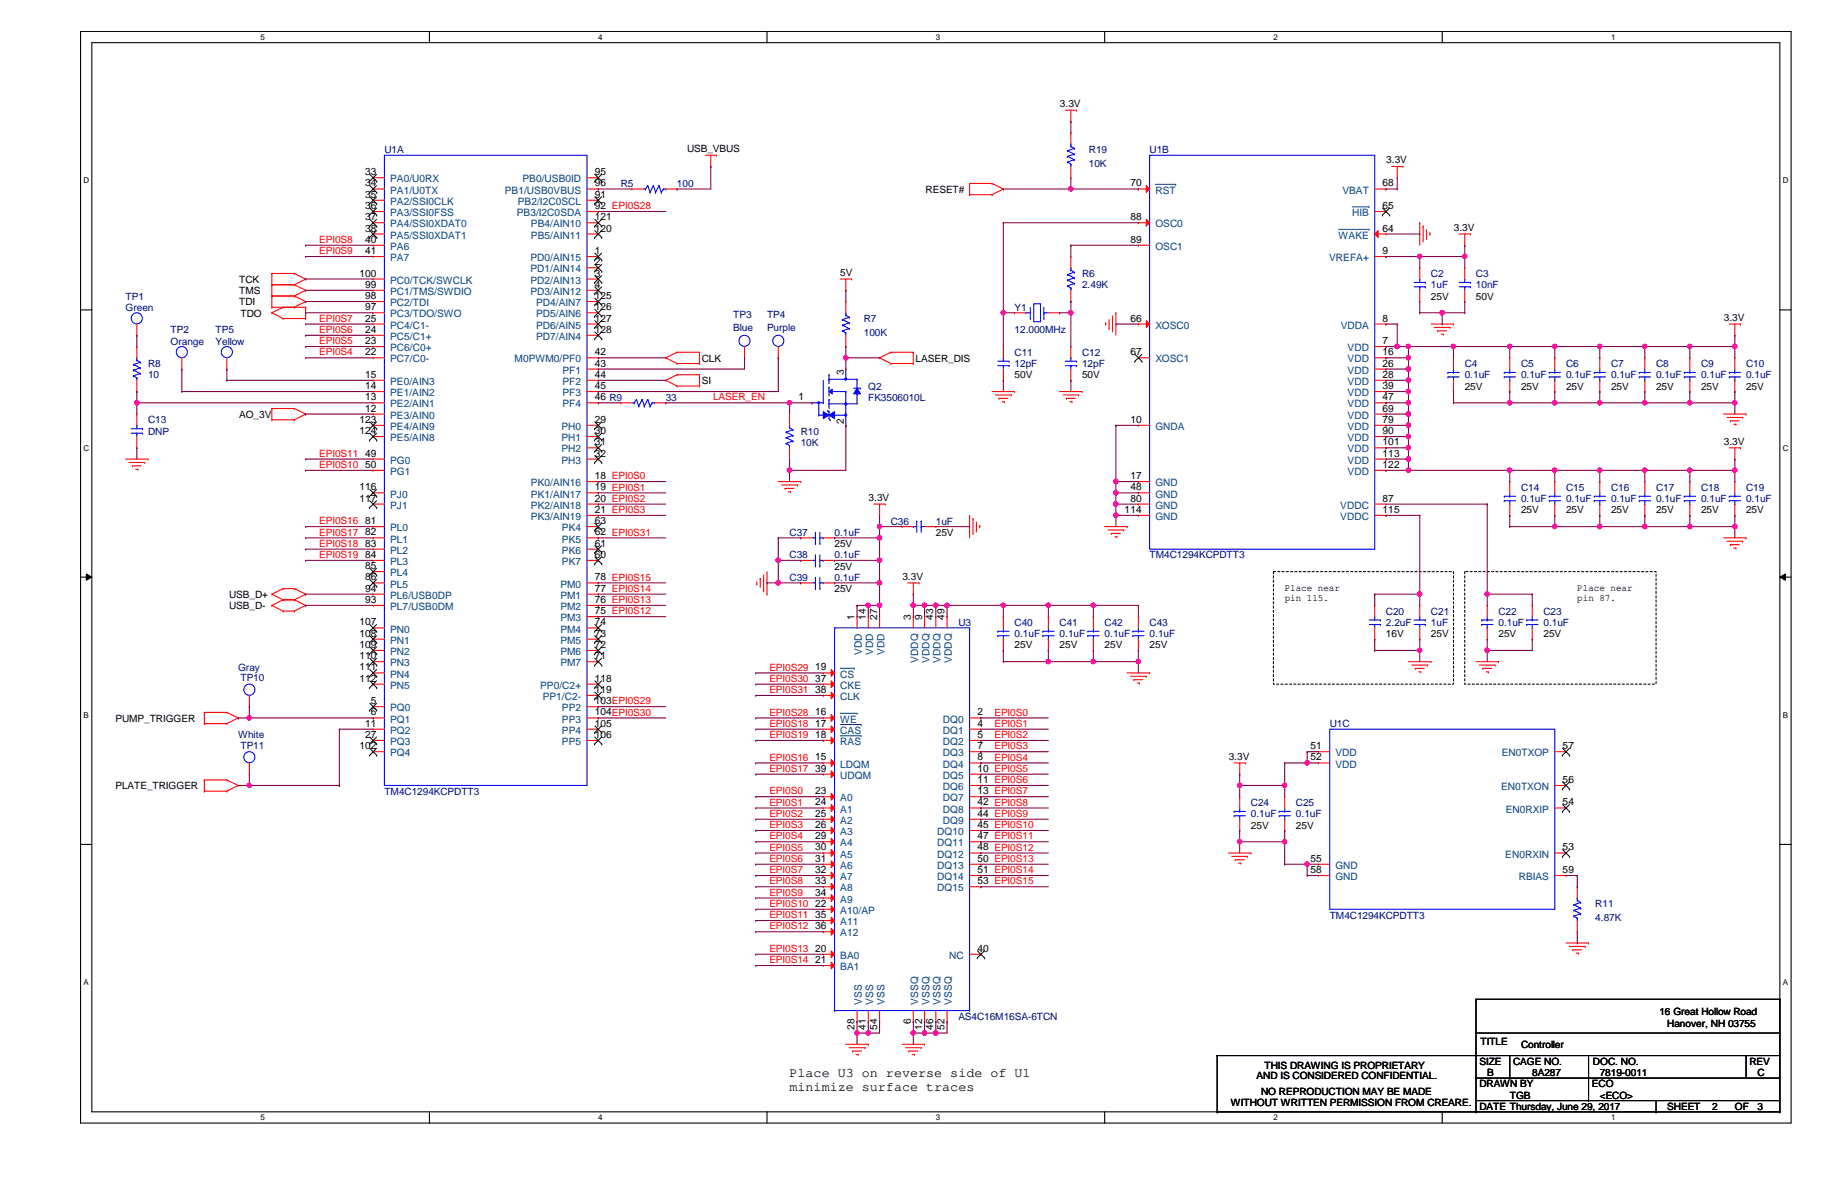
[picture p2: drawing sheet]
<svg xmlns="http://www.w3.org/2000/svg" width="432mm" height="279mm" viewBox="0 0 432 279" stroke-linecap="round" stroke-linejoin="round" font-family="sans-serif">
<defs><g id="words">
<g font-size="3.2">
<text x="187.1" y="255.3">Place U3 on reverse side of U1</text>
<text x="187.1" y="258.5">minimize surface traces</text>
</g>
<g font-size="2.4">
<text x="251.2" y="25.4">3.3V</text>
<text x="86.5" y="41.5">33</text>
<text x="141" y="41.5">95</text>
<text x="162.8" y="36.1">USB_VBUS</text>
<text x="328.5" y="38.7">3.3V</text>
<text x="86.5" y="44.2">34</text>
<text x="86.5" y="46.9">35</text>
<text x="141" y="44.2">96</text>
<text x="141" y="46.9">91</text>
<text x="219.4" y="45.7">RESET#</text>
<text x="267.9" y="44.2">70</text>
<text x="327.7" y="44.2">68</text>
<text x="86.5" y="49.5">36</text>
<text x="86.5" y="52.2">37</text>
<text x="141" y="49.5">92 EPI0S28</text>
<text x="141" y="52.2">121</text>
<text x="267.9" y="52.2">88</text>
<text x="327.7" y="49.5">65</text>
<text x="86.5" y="54.9">38</text>
<text x="86.5" y="57.5">40</text>
<text x="141" y="54.9">120</text>
<text x="267.9" y="57.5">89</text>
<text x="327.7" y="54.9">64</text>
<text x="344.6" y="54.7">3.3V</text>
<text x="85.2" y="65.5">100</text>
<text x="86.5" y="60.2">41</text>
<text x="141" y="60.2">1</text>
<text x="141" y="62.9">2</text>
<text x="141" y="65.5">3</text>
<text x="199.1" y="65.4">5V</text>
<text x="327.7" y="60.2">9</text>
<text x="56.7" y="67">TCK</text>
<text x="56.7" y="69.7">TMS</text>
<text x="86.5" y="68.2">99</text>
<text x="86.5" y="70.9">98</text>
<text x="141" y="68.2">4</text>
<text x="141" y="70.9">125</text>
<text x="339.1" y="71">25V</text>
<text x="349.8" y="71">50V</text>
<text x="56.7" y="72.3">TDI</text>
<text x="57" y="75">TDO</text>
<text x="86.5" y="73.5">97</text>
<text x="86.5" y="76.2">25</text>
<text x="141" y="73.5">126</text>
<text x="141" y="76.2">127</text>
<text x="267.9" y="76.2">66</text>
<text x="327.7" y="76.2">8</text>
<text x="408.6" y="76.1">3.3V</text>
<text x="86.5" y="78.9">24</text>
<text x="86.5" y="81.5">23</text>
<text x="141" y="78.9">128</text>
<text x="327.7" y="81.5">7</text>
<text x="86.5" y="84.2">22</text>
<text x="86.5" y="89.5">15</text>
<text x="141" y="84.2">42</text>
<text x="141" y="86.9">43</text>
<text x="141" y="89.5">44</text>
<text x="166.3" y="85.7">CLK</text>
<text x="200" y="88.8" transform="rotate(-90 200 88.8)">3</text>
<text x="217" y="85.7">LASER_DIS</text>
<text x="240.5" y="89.7">50V</text>
<text x="256.5" y="89.7">50V</text>
<text x="267.9" y="84.2">67</text>
<text x="327.7" y="84.2">16</text>
<text x="327.7" y="86.9">26</text>
<text x="327.7" y="89.5">28</text>
<text x="86.5" y="92.2">14</text>
<text x="86.5" y="94.9">13</text>
<text x="141" y="92.2">45</text>
<text x="141" y="94.9">46 R9</text>
<text x="166.3" y="91">SI</text>
<text x="189.2" y="94.9">1</text>
<text x="327.7" y="92.2">39</text>
<text x="327.7" y="94.9">47</text>
<text x="347.1" y="92.3">25V</text>
<text x="360.5" y="92.3">25V</text>
<text x="371.1" y="92.3">25V</text>
<text x="381.8" y="92.3">25V</text>
<text x="392.5" y="92.3">25V</text>
<text x="403.1" y="92.3">25V</text>
<text x="413.8" y="92.3">25V</text>
<text x="56.7" y="99">AO_3V</text>
<text x="85.2" y="100.2">123</text>
<text x="86.5" y="97.5">12</text>
<text x="141" y="100.2">29</text>
<text x="200" y="100.5" transform="rotate(-90 200 100.5)">2</text>
<text x="267.9" y="100.2">10</text>
<text x="327.7" y="97.5">69</text>
<text x="327.7" y="100.2">79</text>
<text x="85.2" y="102.9">124</text>
<text x="141" y="102.9">30</text>
<text x="141" y="105.5">31</text>
<text x="327.7" y="102.9">90</text>
<text x="327.7" y="105.5">101</text>
<text x="408.6" y="105.4">3.3V</text>
<text x="86.5" y="108.2">49</text>
<text x="86.5" y="110.9">50</text>
<text x="141" y="108.2">32</text>
<text x="141" y="113.5">18 EPI0S0</text>
<text x="267.9" y="113.5">17</text>
<text x="327.7" y="108.2">113</text>
<text x="327.7" y="110.9">122</text>
<text x="85.2" y="116.2">116</text>
<text x="85.2" y="118.9">117</text>
<text x="141" y="116.2">19 EPI0S1</text>
<text x="141" y="118.9">20 EPI0S2</text>
<text x="205.9" y="118.7">3.3V</text>
<text x="267.9" y="116.2">48</text>
<text x="267.9" y="118.9">80</text>
<text x="327.7" y="118.9">87</text>
<text x="86.5" y="124.2">81</text>
<text x="141" y="121.5">21 EPI0S3</text>
<text x="141" y="124.2">63</text>
<text x="266.5" y="121.5">114</text>
<text x="327.7" y="121.5">115</text>
<text x="360.5" y="121.7">25V</text>
<text x="371.1" y="121.7">25V</text>
<text x="381.8" y="121.7">25V</text>
<text x="392.5" y="121.7">25V</text>
<text x="403.1" y="121.7">25V</text>
<text x="413.8" y="121.7">25V</text>
<text x="86.5" y="126.9">82</text>
<text x="86.5" y="129.5">83</text>
<text x="141" y="129.5">61</text>
<text x="141" y="126.9">62 EPI0S31</text>
<text x="197.8" y="129.7">25V</text>
<text x="221.8" y="127">25V</text>
<text x="86.5" y="132.2">84</text>
<text x="86.5" y="134.9">85</text>
<text x="86.5" y="137.5">86</text>
<text x="141" y="137.5">78 EPI0S15</text>
<text x="141" y="132.2">60</text>
<text x="197.8" y="135">25V</text>
<text x="213.9" y="137.4">3.3V</text>
<text x="54.3" y="141.7">USB_D+</text>
<text x="86.5" y="140.2">94</text>
<text x="86.5" y="142.9">93</text>
<text x="141" y="140.2">77 EPI0S14</text>
<text x="141" y="142.9">76 EPI0S13</text>
<text x="197.8" y="140.3">25V</text>
<text x="304.5" y="140">Place near</text>
<text x="304.5" y="142.4">pin 115.</text>
<text x="373.8" y="140">Place near</text>
<text x="373.8" y="142.4">pin 87.</text>
<text x="54.3" y="144.4">USB_D-</text>
<text x="85.2" y="148.2">107</text>
<text x="141" y="145.5">75 EPI0S12</text>
<text x="141" y="148.2">74</text>
<text x="202.5" y="146.9" transform="rotate(-90 202.5 146.9)">1</text>
<text x="205.2" y="146.9" transform="rotate(-90 205.2 146.9)">14</text>
<text x="207.9" y="146.9" transform="rotate(-90 207.9 146.9)">27</text>
<text x="215.9" y="146.9" transform="rotate(-90 215.9 146.9)">3</text>
<text x="218.5" y="146.9" transform="rotate(-90 218.5 146.9)">9</text>
<text x="221.2" y="146.9" transform="rotate(-90 221.2 146.9)">43</text>
<text x="223.9" y="146.9" transform="rotate(-90 223.9 146.9)">49</text>
<text x="85.2" y="150.9">108</text>
<text x="85.2" y="153.5">109</text>
<text x="141" y="150.9">73</text>
<text x="141" y="153.5">72</text>
<text x="240.5" y="153.7">25V</text>
<text x="251.1" y="153.7">25V</text>
<text x="261.8" y="153.7">25V</text>
<text x="272.5" y="153.7">25V</text>
<text x="328.5" y="151">16V</text>
<text x="339.1" y="151">25V</text>
<text x="355.1" y="151">25V</text>
<text x="365.8" y="151">25V</text>
<text x="85.2" y="156.2">110</text>
<text x="85.2" y="158.9">111</text>
<text x="85.2" y="161.5">112</text>
<text x="141" y="156.2">71</text>
<text x="141" y="161.5">118</text>
<text x="193.2" y="158.9">19</text>
<text x="193.2" y="161.5">37</text>
<text x="87.9" y="166.9">5</text>
<text x="141" y="166.9">103EPI0S29</text>
<text x="141" y="164.2">119</text>
<text x="193.2" y="164.2">38</text>
<text x="27.3" y="171">PUMP_TRIGGER</text>
<text x="86.5" y="172.2">11</text>
<text x="87.9" y="169.5">6</text>
<text x="141" y="169.5">104EPI0S30</text>
<text x="141" y="172.2">105</text>
<text x="193.2" y="169.5">16</text>
<text x="193.2" y="172.2">17</text>
<text x="231.6" y="169.5">2</text>
<text x="231.6" y="172.2">4</text>
<text x="85.2" y="177.5">102</text>
<text x="86.5" y="174.9">27</text>
<text x="141" y="174.9">106</text>
<text x="193.2" y="174.9">18</text>
<text x="231.6" y="174.9">5</text>
<text x="231.6" y="177.5">7</text>
<text x="310.6" y="177.5">51</text>
<text x="370.3" y="177.5">57</text>
<text x="193.2" y="180.2">15</text>
<text x="193.2" y="182.9">39</text>
<text x="231.6" y="180.2">8</text>
<text x="231.6" y="182.9">10 EPI0S5</text>
<text x="231.6" y="185.5">11 EPI0S6</text>
<text x="291.2" y="180.1">3.3V</text>
<text x="310.6" y="180.2">52</text>
<text x="370.3" y="185.5">56</text>
<text x="27.3" y="187">PLATE_TRIGGER</text>
<text x="193.2" y="188.2">23</text>
<text x="193.2" y="190.9">24</text>
<text x="231.6" y="188.2">13 EPI0S7</text>
<text x="231.6" y="190.9">42 EPI0S8</text>
<text x="370.3" y="190.9">54</text>
<text x="193.2" y="193.5">25</text>
<text x="193.2" y="196.2">26</text>
<text x="231.6" y="193.5">44 EPI0S9</text>
<text x="231.6" y="196.2">45 EPI0S10</text>
<text x="296.5" y="196.3">25V</text>
<text x="307.1" y="196.3">25V</text>
<text x="193.2" y="198.9">29</text>
<text x="193.2" y="201.5">30</text>
<text x="231.6" y="198.9">47 EPI0S11</text>
<text x="231.6" y="201.5">48 EPI0S12</text>
<text x="370.3" y="201.5">53</text>
<text x="193.2" y="204.2">31</text>
<text x="193.2" y="206.9">32</text>
<text x="193.2" y="209.5">33</text>
<text x="231.6" y="204.2">50 EPI0S13</text>
<text x="231.6" y="206.9">51 EPI0S14</text>
<text x="231.6" y="209.5">53 EPI0S15</text>
<text x="310.6" y="204.2">55</text>
<text x="310.6" y="206.9">58</text>
<text x="370.3" y="206.9">59</text>
<text x="193.2" y="214.9">22</text>
<text x="193.2" y="212.2">34</text>
<text x="193.2" y="217.6">35</text>
<text x="193.2" y="220.2">36</text>
<text x="193.2" y="225.6">20</text>
<text x="231.6" y="225.6">40</text>
<text x="193.2" y="228.2">21</text>
<text x="202.5" y="244.1" transform="rotate(-90 202.5 244.1)">28</text>
<text x="205.2" y="244.1" transform="rotate(-90 205.2 244.1)">41</text>
<text x="207.9" y="244.1" transform="rotate(-90 207.9 244.1)">54</text>
<text x="215.9" y="242.7" transform="rotate(-90 215.9 242.7)">6</text>
<text x="218.5" y="244.1" transform="rotate(-90 218.5 244.1)">12</text>
<text x="221.2" y="244.1" transform="rotate(-90 221.2 244.1)">46</text>
<text x="223.9" y="244.1" transform="rotate(-90 223.9 244.1)">52</text>
<text x="393.3" y="240.6">16 Great Hollow Road</text>
<text x="395.1" y="243.3">Hanover, NH 03755</text>
<text x="350.9" y="247.6">TITLE</text>
<text x="360.5" y="248.4">Controller</text>
<text x="297.8" y="255.8">AND IS CONSIDERED CONFIDENTIAL.</text>
<text x="299.7" y="253.4">THIS DRAWING IS PROPRIETARY</text>
<text x="350.6" y="252.3">SIZE</text>
<text x="350.6" y="257.7">DRAWN BY</text>
<text x="352.5" y="255">B</text>
<text x="358.6" y="252.3">CAGE NO.</text>
<text x="363.1" y="255">8A287</text>
<text x="377.3" y="257.7">ECO</text>
<text x="377.5" y="252.3">DOC. NO.</text>
<text x="379.1" y="255">7819-0011</text>
<text x="414.6" y="252.3">REV</text>
<text x="416.5" y="255">C</text>
<text x="291.7" y="262.2">WITHOUT WRITTEN PERMISSION FROM CREARE.</text>
<text x="298.9" y="259.5">NO REPRODUCTION MAY BE MADE</text>
<text x="350.6" y="263">DATE Thursday, June 29, 2017</text>
<text x="357.8" y="260.3">TGB</text>
<text x="379.1" y="260.3">&lt;ECO&gt;</text>
<text x="395.1" y="263">SHEET</text>
<text x="405.8" y="263">2</text>
<text x="411.1" y="263">OF</text>
<text x="416.5" y="263">3</text>
</g>
<g font-size="2.4" fill="#000080">
<text x="91.1" y="36.3">U1A</text>
<text x="258.1" y="36.3">R19</text>
<text x="258.1" y="39.5">10K</text>
<text x="272.5" y="36.3">U1B</text>
<text x="147.1" y="44.3">R5</text>
<text x="160.4" y="44.3">100</text>
<text x="256.5" y="65.7">R6</text>
<text x="339.1" y="65.7">C2</text>
<text x="349.8" y="65.7">C3</text>
<text x="29.8" y="71">TP1</text>
<text x="256.5" y="68.3">2.49K</text>
<text x="339.1" y="68.3">1uF</text>
<text x="349.8" y="68.3">10nF</text>
<text x="29.8" y="73.7">Green</text>
<text x="173.8" y="75.3">TP3</text>
<text x="181.8" y="75.3">TP4</text>
<text x="204.7" y="76.3">R7</text>
<text x="240.5" y="73.7">Y1</text>
<text x="40.4" y="79">TP2</text>
<text x="40.4" y="81.7">Orange</text>
<text x="51.1" y="79">TP5</text>
<text x="51.1" y="81.7">Yellow</text>
<text x="173.8" y="78.4">Blue</text>
<text x="181.8" y="78.4">Purple</text>
<text x="204.7" y="79.5">100K</text>
<text x="240.5" y="79">12.000MHz</text>
<text x="35.1" y="87">R8</text>
<text x="35.1" y="89.7">10</text>
<text x="240.5" y="84.3">C11</text>
<text x="240.5" y="87">12pF</text>
<text x="256.5" y="84.3">C12</text>
<text x="256.5" y="87">12pF</text>
<text x="347.1" y="87">C4</text>
<text x="347.1" y="89.7">0.1uF</text>
<text x="360.5" y="87">C5</text>
<text x="360.5" y="89.7">0.1uF</text>
<text x="371.1" y="87">C6</text>
<text x="371.1" y="89.7">0.1uF</text>
<text x="381.8" y="87">C7</text>
<text x="381.8" y="89.7">0.1uF</text>
<text x="392.5" y="87">C8</text>
<text x="392.5" y="89.7">0.1uF</text>
<text x="403.1" y="87">C9</text>
<text x="403.1" y="89.7">0.1uF</text>
<text x="413.8" y="87">C10</text>
<text x="413.8" y="89.7">0.1uF</text>
<text x="157.8" y="95">33</text>
<text x="205.8" y="92.3">Q2</text>
<text x="205.8" y="95">FK3506010L</text>
<text x="35.1" y="100.3">C13</text>
<text x="35.1" y="103">DNP</text>
<text x="189.8" y="103">R10</text>
<text x="189.8" y="105.7">10K</text>
<text x="360.5" y="116.3">C14</text>
<text x="360.5" y="119">0.1uF</text>
<text x="371.1" y="116.3">C15</text>
<text x="371.1" y="119">0.1uF</text>
<text x="381.8" y="116.3">C16</text>
<text x="381.8" y="119">0.1uF</text>
<text x="392.5" y="116.3">C17</text>
<text x="392.5" y="119">0.1uF</text>
<text x="403.1" y="116.3">C18</text>
<text x="403.1" y="119">0.1uF</text>
<text x="413.8" y="116.3">C19</text>
<text x="413.8" y="119">0.1uF</text>
<text x="211.1" y="124.3">C36</text>
<text x="221.8" y="124.3">1uF</text>
<text x="187.1" y="127">C37</text>
<text x="197.8" y="127">0.1uF</text>
<text x="187.1" y="137.7">C39</text>
<text x="187.1" y="132.3">C38</text>
<text x="197.8" y="137.7">0.1uF</text>
<text x="197.8" y="132.3">0.1uF</text>
<text x="272.5" y="132.3">TM4C1294KCPDTT3</text>
<text x="227.1" y="148.3">U3</text>
<text x="240.5" y="148.3">C40</text>
<text x="251.1" y="148.3">C41</text>
<text x="261.8" y="148.3">C42</text>
<text x="272.5" y="148.3">C43</text>
<text x="328.5" y="145.7">C20</text>
<text x="328.5" y="148.3">2.2uF</text>
<text x="339.1" y="145.7">C21</text>
<text x="339.1" y="148.3">1uF</text>
<text x="355.1" y="145.7">C22</text>
<text x="355.1" y="148.3">0.1uF</text>
<text x="365.8" y="145.7">C23</text>
<text x="365.8" y="148.3">0.1uF</text>
<text x="240.5" y="151">0.1uF</text>
<text x="251.1" y="151">0.1uF</text>
<text x="261.8" y="151">0.1uF</text>
<text x="272.5" y="151">0.1uF</text>
<text x="56.4" y="159">Gray</text>
<text x="57" y="161.4">TP10</text>
<text x="315.1" y="172.3">U1C</text>
<text x="56.4" y="175">White</text>
<text x="57" y="177.4">TP11</text>
<text x="91.1" y="188.3">TM4C1294KCPDTT3</text>
<text x="296.5" y="191">C24</text>
<text x="307.1" y="191">C25</text>
<text x="296.5" y="193.7">0.1uF</text>
<text x="307.1" y="193.7">0.1uF</text>
<text x="378.1" y="215">R11</text>
<text x="315.1" y="217.7">TM4C1294KCPDTT3</text>
<text x="378.1" y="218.2">4.87K</text>
<text x="227.1" y="241.7">AS4C16M16SA-6TCN</text>
</g>
<g font-size="2.4" fill="#004080">
<text x="92.5" y="43.2">PA0/U0RX</text>
<text x="92.5" y="45.9">PA1/U0TX</text>
<text x="119.6" y="45.9">PB1/USB0VBUS</text>
<text x="123.8" y="43.2">PB0/USB0ID</text>
<text x="273.8" y="45.9">RST</text>
<text x="318.1" y="45.9">VBAT</text>
<text x="92.5" y="48.6">PA2/SSI0CLK</text>
<text x="92.5" y="51.2">PA3/SSI0FSS</text>
<text x="92.5" y="53.9">PA4/SSI0XDAT0</text>
<text x="122.5" y="51.2">PB3/I2C0SDA</text>
<text x="122.7" y="48.6">PB2/I2C0SCL</text>
<text x="125.8" y="53.9">PB4/AIN10</text>
<text x="273.8" y="53.9">OSC0</text>
<text x="320.5" y="51.2">HIB</text>
<text x="92.5" y="56.6">PA5/SSI0XDAT1</text>
<text x="92.5" y="59.2">PA6</text>
<text x="125.8" y="56.6">PB5/AIN11</text>
<text x="273.8" y="59.2">OSC1</text>
<text x="317.2" y="56.6">WAKE</text>
<text x="92.5" y="61.9">PA7</text>
<text x="125.7" y="61.9">PD0/AIN15</text>
<text x="125.7" y="64.6">PD1/AIN14</text>
<text x="315" y="61.9">VREFA+</text>
<text x="92.5" y="67.2">PC0/TCK/SWCLK</text>
<text x="92.5" y="69.9">PC1/TMS/SWDIO</text>
<text x="125.7" y="67.2">PD2/AIN13</text>
<text x="125.7" y="69.9">PD3/AIN12</text>
<text x="92.5" y="72.6">PC2/TDI</text>
<text x="92.5" y="75.2">PC3/TDO/SWO</text>
<text x="92.5" y="77.9">PC4/C1-</text>
<text x="127" y="72.6">PD4/AIN7</text>
<text x="127" y="75.2">PD5/AIN6</text>
<text x="127" y="77.9">PD6/AIN5</text>
<text x="273.8" y="77.9">XOSC0</text>
<text x="317.8" y="77.9">VDDA</text>
<text x="92.5" y="80.6">PC5/C1+</text>
<text x="92.5" y="83.2">PC6/C0+</text>
<text x="127" y="80.6">PD7/AIN4</text>
<text x="319.4" y="83.2">VDD</text>
<text x="92.5" y="85.9">PC7/C0-</text>
<text x="122" y="85.9">M0PWM0/PF0</text>
<text x="133.3" y="88.6">PF1</text>
<text x="273.8" y="85.9">XOSC1</text>
<text x="319.4" y="85.9">VDD</text>
<text x="319.4" y="88.6">VDD</text>
<text x="92.5" y="91.2">PE0/AIN3</text>
<text x="92.5" y="93.9">PE1/AIN2</text>
<text x="133.3" y="91.2">PF2</text>
<text x="133.3" y="93.9">PF3</text>
<text x="319.4" y="91.2">VDD</text>
<text x="319.4" y="93.9">VDD</text>
<text x="92.5" y="96.6">PE2/AIN1</text>
<text x="92.5" y="99.2">PE3/AIN0</text>
<text x="92.5" y="101.9">PE4/AIN9</text>
<text x="133.1" y="101.9">PH0</text>
<text x="133.3" y="96.6">PF4</text>
<text x="273.8" y="101.9">GNDA</text>
<text x="319.4" y="96.6">VDD</text>
<text x="319.4" y="99.2">VDD</text>
<text x="319.4" y="101.9">VDD</text>
<text x="92.5" y="104.6">PE5/AIN8</text>
<text x="133.1" y="104.6">PH1</text>
<text x="133.1" y="107.2">PH2</text>
<text x="319.4" y="104.6">VDD</text>
<text x="319.4" y="107.2">VDD</text>
<text x="92.5" y="109.9">PG0</text>
<text x="92.5" y="112.6">PG1</text>
<text x="133.1" y="109.9">PH3</text>
<text x="319.4" y="109.9">VDD</text>
<text x="319.4" y="112.6">VDD</text>
<text x="92.5" y="117.9">PJ0</text>
<text x="125.8" y="115.2">PK0/AIN16</text>
<text x="125.8" y="117.9">PK1/AIN17</text>
<text x="273.8" y="115.2">GND</text>
<text x="273.8" y="117.9">GND</text>
<text x="92.5" y="120.6">PJ1</text>
<text x="92.5" y="125.9">PL0</text>
<text x="125.8" y="120.6">PK2/AIN18</text>
<text x="125.8" y="123.2">PK3/AIN19</text>
<text x="133.2" y="125.9">PK4</text>
<text x="273.8" y="120.6">GND</text>
<text x="273.8" y="123.2">GND</text>
<text x="317.6" y="120.6">VDDC</text>
<text x="317.6" y="123.2">VDDC</text>
<text x="92.5" y="128.6">PL1</text>
<text x="92.5" y="131.2">PL2</text>
<text x="133.2" y="131.2">PK6</text>
<text x="133.2" y="128.6">PK5</text>
<text x="92.5" y="133.9">PL3</text>
<text x="92.5" y="136.6">PL4</text>
<text x="133.2" y="133.9">PK7</text>
<text x="92.5" y="139.2">PL5</text>
<text x="92.5" y="141.9">PL6/USB0DP</text>
<text x="132.8" y="139.2">PM0</text>
<text x="132.8" y="141.9">PM1</text>
<text x="92.5" y="149.9">PN0</text>
<text x="92.5" y="144.6">PL7/USB0DM</text>
<text x="132.8" y="144.6">PM2</text>
<text x="132.8" y="147.2">PM3</text>
<text x="132.8" y="149.9">PM4</text>
<text x="92.5" y="152.6">PN1</text>
<text x="92.5" y="155.2">PN2</text>
<text x="132.8" y="152.6">PM5</text>
<text x="132.8" y="155.2">PM6</text>
<text x="204.3" y="155.2" transform="rotate(-90 204.3 155.2)">VDD</text>
<text x="206.9" y="155.2" transform="rotate(-90 206.9 155.2)">VDD</text>
<text x="209.6" y="155.2" transform="rotate(-90 209.6 155.2)">VDD</text>
<text x="92.5" y="157.9">PN3</text>
<text x="92.5" y="160.6">PN4</text>
<text x="132.8" y="157.9">PM7</text>
<text x="199.1" y="160.6">CS</text>
<text x="217.6" y="157.1" transform="rotate(-90 217.6 157.1)">VDDQ</text>
<text x="220.3" y="157.1" transform="rotate(-90 220.3 157.1)">VDDQ</text>
<text x="222.9" y="157.1" transform="rotate(-90 222.9 157.1)">VDDQ</text>
<text x="225.6" y="157.1" transform="rotate(-90 225.6 157.1)">VDDQ</text>
<text x="92.5" y="163.2">PN5</text>
<text x="128" y="163.2">PP0/C2+</text>
<text x="128.6" y="165.9">PP1/C2-</text>
<text x="199.1" y="163.2">CKE</text>
<text x="199.1" y="165.9">CLK</text>
<text x="92.5" y="168.6">PQ0</text>
<text x="92.5" y="171.2">PQ1</text>
<text x="92.5" y="173.9">PQ2</text>
<text x="133.2" y="168.6">PP2</text>
<text x="133.2" y="171.2">PP3</text>
<text x="133.2" y="173.9">PP4</text>
<text x="199.1" y="171.2">WE</text>
<text x="199.1" y="173.9">CAS</text>
<text x="223.5" y="171.2">DQ0</text>
<text x="223.5" y="173.9">DQ1</text>
<text x="92.5" y="176.6">PQ3</text>
<text x="92.5" y="179.2">PQ4</text>
<text x="133.2" y="176.6">PP5</text>
<text x="199.1" y="176.6">RAS</text>
<text x="223.5" y="176.6">DQ2</text>
<text x="223.5" y="179.2">DQ3</text>
<text x="316.5" y="179.2">VDD</text>
<text x="355.9" y="179.2">EN0TXOP</text>
<text x="199.1" y="181.9">LDQM</text>
<text x="199.1" y="184.6">UDQM</text>
<text x="223.5" y="181.9">DQ4</text>
<text x="223.5" y="184.6">DQ5</text>
<text x="316.5" y="181.9">VDD</text>
<text x="199.1" y="189.9">A0</text>
<text x="223.5" y="187.2">DQ6</text>
<text x="223.5" y="189.9">DQ7</text>
<text x="355.8" y="187.2">EN0TXON</text>
<text x="199.1" y="192.6">A1</text>
<text x="199.1" y="195.2">A2</text>
<text x="199.1" y="197.9">A3</text>
<text x="222.1" y="197.9">DQ10</text>
<text x="223.5" y="192.6">DQ8</text>
<text x="223.5" y="195.2">DQ9</text>
<text x="356.9" y="192.6">EN0RXIP</text>
<text x="199.1" y="200.6">A4</text>
<text x="199.1" y="203.2">A5</text>
<text x="222.1" y="200.6">DQ11</text>
<text x="222.1" y="203.2">DQ12</text>
<text x="356.7" y="203.2">EN0RXIN</text>
<text x="199.1" y="205.9">A6</text>
<text x="199.1" y="208.6">A7</text>
<text x="222.1" y="205.9">DQ13</text>
<text x="222.1" y="208.6">DQ14</text>
<text x="316.5" y="205.9">GND</text>
<text x="316.5" y="208.6">GND</text>
<text x="359.9" y="208.6">RBIAS</text>
<text x="199.1" y="211.2">A8</text>
<text x="199.1" y="213.9">A9</text>
<text x="222.1" y="211.2">DQ15</text>
<text x="199.1" y="216.6">A10/AP</text>
<text x="199.1" y="219.2">A11</text>
<text x="199.1" y="221.9">A12</text>
<text x="199.1" y="227.2">BA0</text>
<text x="225" y="227.2">NC</text>
<text x="199.1" y="229.9">BA1</text>
<text x="204.3" y="238.1" transform="rotate(-90 204.3 238.1)">VSS</text>
<text x="206.9" y="238.1" transform="rotate(-90 206.9 238.1)">VSS</text>
<text x="209.6" y="238.1" transform="rotate(-90 209.6 238.1)">VSS</text>
<text x="217.6" y="238.1" transform="rotate(-90 217.6 238.1)">VSSQ</text>
<text x="220.3" y="238.1" transform="rotate(-90 220.3 238.1)">VSSQ</text>
<text x="222.9" y="238.1" transform="rotate(-90 222.9 238.1)">VSSQ</text>
<text x="225.6" y="238.1" transform="rotate(-90 225.6 238.1)">VSSQ</text>
</g>
<g font-size="2.4" fill="#f00">
<text x="75.6" y="57.6">EPI0S8</text>
<text x="75.6" y="60.2">EPI0S9</text>
<text x="75.6" y="76.2">EPI0S7</text>
<text x="75.6" y="81.6">EPI0S5</text>
<text x="75.6" y="78.9">EPI0S6</text>
<text x="75.6" y="84.2">EPI0S4</text>
<text x="169" y="94.7">LASER_EN</text>
<text x="75.6" y="110.9">EPI0S10</text>
<text x="75.6" y="108.2">EPI0S11</text>
<text x="75.6" y="124.2">EPI0S16</text>
<text x="75.6" y="126.9">EPI0S17</text>
<text x="75.6" y="129.6">EPI0S18</text>
<text x="75.6" y="132.2">EPI0S19</text>
<text x="182.3" y="158.9">EPI0S29</text>
<text x="182.3" y="161.6">EPI0S30</text>
<text x="182.3" y="164.3">EPI0S31</text>
<text x="182.3" y="172.3">EPI0S18</text>
<text x="182.3" y="169.6">EPI0S28</text>
<text x="235.7" y="169.6">EPI0S0</text>
<text x="235.7" y="172.3">EPI0S1</text>
<text x="182.3" y="174.9">EPI0S19</text>
<text x="235.7" y="174.9">EPI0S2</text>
<text x="235.7" y="177.6">EPI0S3</text>
<text x="182.3" y="180.3">EPI0S16</text>
<text x="182.3" y="182.9">EPI0S17</text>
<text x="235.7" y="180.3">EPI0S4</text>
<text x="182.3" y="188.3">EPI0S0</text>
<text x="182.3" y="190.9">EPI0S1</text>
<text x="182.3" y="193.6">EPI0S2</text>
<text x="182.3" y="196.3">EPI0S3</text>
<text x="182.3" y="198.9">EPI0S4</text>
<text x="182.3" y="201.6">EPI0S5</text>
<text x="182.3" y="204.3">EPI0S6</text>
<text x="182.3" y="206.9">EPI0S7</text>
<text x="182.3" y="209.6">EPI0S8</text>
<text x="182.3" y="212.3">EPI0S9</text>
<text x="182.3" y="214.9">EPI0S10</text>
<text x="182.3" y="217.6">EPI0S11</text>
<text x="182.3" y="220.3">EPI0S12</text>
<text x="182.3" y="225.6">EPI0S13</text>
<text x="182.3" y="228.3">EPI0S14</text>
</g>
<g font-size="1.9">
<text x="61.8" y="9.4">5</text>
<text x="141.8" y="9.4">4</text>
<text x="221.8" y="9.4">3</text>
<text x="301.8" y="9.4">2</text>
<text x="381.8" y="9.4">1</text>
<text x="19.8" y="43.5">D</text>
<text x="422.5" y="43.5">D</text>
<text x="19.8" y="106.8">C</text>
<text x="422.5" y="106.8">C</text>
<text x="19.8" y="170.1">B</text>
<text x="422.5" y="170.1">B</text>
<text x="19.8" y="233.5">A</text>
<text x="422.5" y="233.5">A</text>
<text x="61.8" y="265.5">5</text>
<text x="141.8" y="265.5">4</text>
<text x="221.8" y="265.5">3</text>
<text x="301.8" y="265.5">2</text>
<text x="381.8" y="265.5">1</text>
</g>
</g></defs>
<path d="M19.1 7.5h405.4v258.6h-405.4zM21.8 10.1h400v253.4h-400z" fill="none" stroke="#000" stroke-width=".25"/>
<g fill="#fff">
<path d="M61.8 7.7h1v2.2h-1z"/>
<path d="M61.8 263.8h1v2.1h-1z"/>
</g>
<path d="M101.8 7.5v2.6M101.8 263.5v2.6" fill="none" stroke="#000" stroke-width=".25"/>
<g fill="#fff">
<path d="M141.8 7.7h1v2.2h-1z"/>
<path d="M141.8 263.8h1v2.1h-1z"/>
</g>
<path d="M181.8 7.5v2.6M181.8 263.5v2.6" fill="none" stroke="#000" stroke-width=".25"/>
<g fill="#fff">
<path d="M221.8 7.7h1v2.2h-1z"/>
<path d="M221.8 263.8h1v2.1h-1z"/>
</g>
<path d="M261.8 7.5v2.6M261.8 263.5v2.6" fill="none" stroke="#000" stroke-width=".25"/>
<g fill="#fff">
<path d="M301.8 7.7h1v2.2h-1z"/>
<path d="M301.8 263.8h1v2.1h-1z"/>
</g>
<path d="M341.8 7.5v2.6M341.8 263.5v2.6" fill="none" stroke="#000" stroke-width=".25"/>
<g fill="#fff">
<path d="M381.8 7.7h1v2.2h-1z"/>
<path d="M381.8 263.8h1v2.1h-1z"/>
<path d="M19.8 41.8h1.3v2.1h-1.3z"/>
<path d="M422.5 41.8h1.3v2.1h-1.3z"/>
<path d="M19.8 105.1h1.3v2.1h-1.3z"/>
<path d="M422.5 105.1h1.3v2.1h-1.3z"/>
</g>
<path d="M19.1 73.4h2.7M421.8 73.4h2.7" fill="none" stroke="#000" stroke-width=".25"/>
<g fill="#fff">
<path d="M19.8 168.4h1.2v2.2h-1.2z"/>
<path d="M422.5 168.4h1.2v2.2h-1.2z"/>
</g>
<path d="M19.1 136.8h2.7M421.8 136.8h2.7" fill="none" stroke="#000" stroke-width=".25"/>
<path d="M20.4 136l1.4 .8-1.4 .7zM421.8 136.8l1.3-.8v1.5z" fill="#000"/>
<path d="M20.4 136l1.4 .8-1.4 .7zM421.8 136.8l1.3-.8v1.5z" fill="none" stroke="#000" stroke-width=".24"/>
<g fill="#fff">
<path d="M19.8 231.8h1.2v2.1h-1.2z"/>
<path d="M422.5 231.8h1.2v2.1h-1.2z"/>
</g>
<g fill="none" stroke="#000" stroke-width=".25">
<path d="M19.1 200.1h2.7M421.8 200.1h2.7M349.8 236.8h.1M349.8 236.8v26.7M349.8 236.8h72M421.8 236.8h.1M421.8 236.8v26.7M288.5 250.1h.1M288.5 250.1h133.3M288.5 250.1v13.4M349.8 250.1h.1M349.8 255.5h.1"/>
<path d="M349.8 244.8h72M349.8 255.5h72M357.8 255.5h.1M357.8 250.1v5.4M376.5 255.5h.1M376.5 250.1v10.7M413.8 250.1h.1M413.8 250.1v5.4M421.8 244.8h.1M288.5 263.5h.1M288.5 263.5h133.3M349.8 260.8h.1"/>
<path d="M349.8 263.5h.1M349.8 260.8h72M376.5 260.8h.1M392.5 263.5h.1M392.5 260.8v2.7M421.8 263.5h.1"/>
</g>
<path d="M301.8 135.5h42.7v26.6h-42.7zM347.1 135.5h45.4v26.6h-45.4z" fill="none" stroke="#000" stroke-width=".25" stroke-dasharray=".5 .5"/>
<g fill="none" stroke="#f00" stroke-width=".25">
<path d="M167.1 36.8h2.7M168.4 39.5h.1M168.4 36.8v2.7M169.8 36.8h.1M252.5 26.1h2.6M253.8 28.8h.1M253.8 26.1v2.7M255.1 26.1h.1M329.8 39.5h2.7M331.1 39.5v2.6M332.5 39.5h.1M229.8 46.1h.1"/>
<path d="M229.8 43.5h.1M229.8 43.5h5.3M229.8 46.1h5.3M229.8 43.5v2.6M235.1 43.5h.1M235.1 46.1h.1M235.1 43.5l2.7 1.3M237.8 44.8h.1M237.8 44.8l-2.7 1.3M331.1 42.1h.1M336.5 52.8h.1M336.5 52.8v5.3"/>
<path d="M337.3 53.6h.1M337.3 53.6v3.7M338.1 56.5h.1M338.1 54.4v2.1M338.9 55.2h.1M338.9 55.2v.5M345.8 55.5h2.7M347.1 58.1h.1M347.1 55.5v2.6M348.5 55.5h.1M64.4 67.5h.1M64.4 64.8h.1"/>
<path d="M64.4 70.1h.1M64.4 72.8h.1M64.4 74.1h.1M64.4 64.8h5.4M64.4 67.5h5.4M64.4 64.8v8M64.4 70.1h5.4M64.4 72.8h8M64.4 74.1l2.7 1.4M67.1 72.8h.1M67.1 75.5h.1M67.1 72.8l-2.7 1.3"/>
<path d="M67.1 75.5h5.3M69.8 64.8h.1M69.8 67.5h.1M69.8 70.1h.1M69.8 72.8h.1M69.8 64.8l2.6 1.3M69.8 67.5l2.6 1.3M69.8 70.1l2.6 1.4M72.4 66.1h.1M72.4 68.8h.1M72.4 71.5h.1M72.4 72.8h.1"/>
<path d="M72.4 75.5h.1M72.4 66.1l-2.6 1.4M72.4 68.8l-2.6 1.3M72.4 71.5l-2.6 1.3M72.4 72.8v2.7M199.1 66.1h2.7M200.4 68.8h.1M200.4 66.1v2.7M201.8 66.1h.1M262 76.5h.1M262 76.5v.5M262.8 77.9h.1"/>
<path d="M262.8 75.7v2.2M263.7 74.9h.1M263.7 74.9v3.8M264.5 74.1h.1M264.5 74.1v5.4M339.1 76.8h5.4M339.9 77.6h3.8M340.7 78.4h.1M340.7 78.4h2.2M341.5 79.2h.6M342.1 79.2h.1M343.7 77.6h.1"/>
<path d="M344.5 76.8h.1M347.1 63.5h.1M347.1 71.5h.1M347.1 63.5v2.6M347.1 68.8v2.7M409.8 76.8h2.7M411.1 79.5h.1M411.1 76.8v2.7M412.5 76.8h.1M64.4 99.5h.1M64.4 96.8h.1M64.4 96.8v2.7"/>
<path d="M64.4 96.8h5.4M64.4 99.5h5.4M69.8 96.8h.1M69.8 99.5h.1M69.8 96.8l2.6 1.3M72.4 98.1h.1M72.4 98.1l-2.6 1.4M157.8 84.8h.1M157.8 90.1h.1M157.8 84.8l2.6 1.3M157.8 90.1l2.6 1.4M160.4 83.5h.1"/>
<path d="M160.4 86.1h.1M160.4 88.8h.1M160.4 91.5h.1M160.4 83.5l-2.6 1.3M160.4 83.5h5.4M160.4 86.1h5.4M160.4 88.8l-2.6 1.3M160.4 88.8h5.4M160.4 91.5h5.4M165.8 83.5h.1M165.8 86.1h.1M165.8 88.8h.1"/>
<path d="M165.8 91.5h.1M165.8 83.5v2.6M165.8 88.8v2.7M208.4 84.8h.1M208.4 84.8l2.7 1.3M211.1 83.5h.1M211.1 86.1h.1M211.1 83.5h5.4M211.1 86.1h5.4M211.1 83.5l-2.7 1.3M216.5 83.5h.1M216.5 86.1h.1"/>
<path d="M216.5 83.5v2.6M235.1 92.8h5.4M235.9 93.6h3.7M236.7 94.4h.1M236.7 94.4h2.1M237.5 95.2h.5M238 95.2h.1M239.6 93.6h.1M240.5 92.8h.1M251.1 92.8h5.4M251.9 93.6h3.8M252.7 94.4h.1"/>
<path d="M252.7 94.4h2.1M253.5 95.2h.5M254 95.2h.1M255.7 93.6h.1M256.5 92.8h.1M400.5 92.8h.1M400.5 84.8h.1M400.5 84.8v2.7M400.5 90.1v2.7M408.5 98.1h5.3M409.3 98.9h3.7M410.1 99.7h.1"/>
<path d="M410.1 99.7h2.1M413 98.9h.1M413.8 98.1h.1M29.8 108.8h5.3M30.6 109.6h3.7M31.4 110.4h.1M31.4 110.4h2.1M32.2 111.2h.5M32.7 111.2h.1M34.3 109.6h.1M35.1 108.8h.1M184.4 114.1h5.4"/>
<path d="M185.3 114.9h3.7M186.1 115.7h.1M186.1 115.7h2.1M186.9 116.5h.5M187.4 116.5h.1M189 114.9h.1M189.8 114.1h.1M207.1 119.5h2.7M208.4 119.5v2.6M209.8 119.5h.1M409.8 106.1h2.7M410.9 100.5h.5"/>
<path d="M411.1 108.8h.1M411.1 106.1v2.7M411.4 100.5h.1M412.5 106.1h.1M67.1 139.5h.1M67.1 139.5l-2.7 1.3M67.1 139.5h2.7M69.8 139.5h.1M69.8 139.5l2.6 1.3M179.4 138.4h.1M179.4 137.9v.5M180.2 137.1h.1"/>
<path d="M180.2 137.1v2.1M181 140h.1M181 136.3v3.7M181.8 135.5v5.3M208.4 122.1h.1M215.1 138.1h2.7M216.5 138.1v2.7M217.8 138.1h.1M229.8 122.1h.1M229.8 122.1v5.4M230.6 122.9h.1M230.6 122.9v3.8"/>
<path d="M231.4 125.9h.1M231.4 123.7v2.2M232.2 124.5h.1M232.2 124.5v.6M261.8 124.8h5.3M262.6 125.6h3.7M263.4 126.4h.1M263.4 126.4h2.1M264.2 127.2h.5M264.7 127.2h.1M266.3 125.6h.1M267.1 124.8h.1"/>
<path d="M408.5 127.5h5.3M409.3 128.3h3.7M410.1 129.1h.1M410.1 129.1h2.1M410.9 129.9h.5M411.4 129.9h.1M413 128.3h.1M413.8 127.5h.1M64.4 140.8h.1M64.4 143.5h.1M64.4 140.8l2.7 1.4M64.4 143.5l2.7 1.3"/>
<path d="M67.1 142.2h.1M67.1 144.8h.1M67.1 142.2h2.7M67.1 142.2l-2.7 1.3M67.1 144.8h2.7M69.8 142.2h.1M69.8 144.8h.1M69.8 142.2l2.6 1.3M72.4 140.8h.1M72.4 143.5h.1M72.4 140.8l-2.6 1.4M72.4 143.5l-2.6 1.3"/>
<path d="M181.8 140.8h.1M216.5 140.8h.1M267.1 159.5h5.4M272.5 159.5h.1M333.8 156.8h5.3M334.6 157.6h3.7M335.4 158.4h.1M335.4 158.4h2.1M336.2 159.2h.5M336.7 159.2h.1M338.3 157.6h.1M339.1 156.8h.1"/>
<path d="M349.8 156.8h5.3M350.6 157.6h3.7M351.4 158.4h.1M351.4 158.4h2.1M352.2 159.2h.5M352.7 159.2h.1M354.3 157.6h.1M355.1 156.8h.1M48.4 171.5h.1M48.4 168.8h.1M48.4 168.8h5.4M48.4 171.5h5.4"/>
<path d="M48.4 168.8v2.7M53.8 168.8h.1M53.8 171.5h.1M53.8 168.8l2.6 1.3M56.4 170.1h.1M56.4 170.1l-2.6 1.4M267.9 160.3h3.8M268.7 161.1h.1M268.7 161.1h2.1M269.5 161.9h.5M270 161.9h.1M271.7 160.3h.1"/>
<path d="M48.4 187.5h.1M48.4 184.8h.1M48.4 184.8v2.7M48.4 184.8h5.4M48.4 187.5h5.4M53.8 184.8h.1M53.8 187.5h.1M53.8 184.8l2.6 1.3M56.4 186.1h.1M56.4 186.1l-2.6 1.4M292.5 180.8h2.6M293.8 183.5h.1"/>
<path d="M293.8 180.8v2.7M295.1 180.8h.1M291.1 202.1h5.4M291.9 202.9h3.8M292.7 203.7h.1M292.7 203.7h2.2M293.5 204.6h.5M294 204.6h.1M295.7 202.9h.1M296.5 202.1h.1M371.1 223.5h5.4M371.9 224.3h3.8"/>
<path d="M372.7 225.1h.1M372.7 225.1h2.2M373.5 225.9h.6M374.1 225.9h.1M375.7 224.3h.1M376.5 223.5h.1M200.4 247.5h5.4M201.3 248.3h3.7M202.1 249.1h.1M202.1 249.1h2.1M202.9 249.9h.5M203.4 249.9h.1"/>
<path d="M205 248.3h.1M205.8 247.5h.1M213.8 247.5h5.3M214.6 248.3h3.7M215.4 249.1h.1M215.4 249.1h2.1M216.2 249.9h.5M216.7 249.9h.1M218.3 248.3h.1M219.1 247.5h.1"/>
</g>
<g fill="none" stroke="#00f" stroke-width=".25">
<path d="M272.5 36.8h53.3v93.3h-53.3zM345.8 66.9h2.7M345.8 68h2.7M347.1 68h.1M347.1 66.1h.1M347.1 66.1v.8M347.1 68v.8M348.5 66.9h.1M348.5 68h.1M399.2 89.3h.1M399.2 88.3h.1M399.2 89.3h2.6"/>
<path d="M399.2 88.3h2.6M400.5 88.3h.1M400.5 90.1h.1M400.5 87.5v.8M400.5 89.3v.8"/>
</g>
<path d="M271.7 44l.8 .8-.8 .8z" fill="#f00"/>
<g fill="none" stroke="#f00" stroke-width=".25">
<path d="M269.8 44.8h.1M269.8 58.1h.1M269.8 44.8h2.7M269.8 58.1h2.7M271.7 44l.8 .8-.8 .8zM325.8 44.8h2.7M325.8 50.1h2.7M328.5 44.8h.1M328.5 50.1h.1M269.8 84.8h.1M269.8 84.8h2.7M269.8 114.1h.1"/>
<path d="M269.8 116.8h.1M269.8 119.5h.1M269.8 114.1h2.7M269.8 116.8h2.7M269.8 119.5h2.7M269.8 122.1h.1M269.8 122.1h2.7"/>
</g>
<path d="M273.8 43.7h4.8M278.6 43.7h.1M320.5 49h3.9M324.4 49h.1" fill="none" stroke="#004080" stroke-width=".24"/>
<path d="M327.6 51h.1M327.7 49.3l1.6 1.7M329.3 49.3l-1.7 1.7M329.3 51h.1M268.9 85.6h.1M269 84l1.6 1.6M270.6 84l-1.7 1.6M270.6 85.6h.1" fill="none" stroke="#000" stroke-width=".24"/>
<path d="M326.6 54.7v1.6l-.8-.8z" fill="#f00"/>
<g fill="none" stroke="#f00" stroke-width=".25">
<path d="M325.8 55.5h2.7M326.6 54.7v1.6l-.8-.8zM328.5 55.5h.1M325.8 60.8h2.7M325.8 76.8h2.7M328.5 60.8h.1M328.5 76.8h.1M325.8 82.1h2.7M325.8 84.8h2.7M325.8 87.5h2.7M325.8 90.1h2.7M325.8 92.8h2.7"/>
<path d="M325.8 95.5h2.7M325.8 98.1h2.7M328.5 82.1h.1M328.5 84.8h.1M328.5 87.5h.1M328.5 90.1h.1M328.5 92.8h.1M328.5 95.5h.1M328.5 98.1h.1M325.8 100.8h2.7M325.8 103.5h2.7M325.8 106.1h2.7"/>
<path d="M325.8 108.8h2.7M325.8 111.5h2.7M325.8 119.5h2.7M328.5 100.8h.1M328.5 103.5h.1M328.5 106.1h.1M328.5 108.8h.1M328.5 111.5h.1M328.5 119.5h.1M325.8 122.1h2.7M328.5 122.1h.1"/>
</g>
<path d="M317.2 54.4h7.2M324.4 54.4h.1" fill="none" stroke="#004080" stroke-width=".24"/>
<path d="M271.7 52l.8 .8-.8 .8z" fill="#f00"/>
<path d="M269.8 52.8h.1M269.8 52.8h2.7M271.7 52l.8 .8-.8 .8z" fill="none" stroke="#f00" stroke-width=".25"/>
<path d="M271.7 76l.8 .8-.8 .8z" fill="#f00"/>
<g fill="none" stroke="#f00" stroke-width=".25">
<path d="M32.4 79.5h.1M32.4 76.8v2.7M200.4 71.5h.1M200.4 71.5v2.6M200.4 79.5v2.6M240.5 74.1h.1M240.5 74.1h2.6M248.5 74.1h2.6M251.1 74.1h.1M253.8 60.8h.1M253.8 71.5h.1M253.8 60.8v2.7"/>
<path d="M253.8 68.8v2.7M269.8 76.8h.1M269.8 76.8h2.7M271.7 76l.8 .8-.8 .8zM336.5 63.5h.1M336.5 71.5h.1M336.5 63.5v2.6M336.5 68.8v2.7M32.4 82.1h.1M32.4 92.8h.1M32.4 98.1h.1M32.4 82.1v2.7"/>
<path d="M32.4 90.1v2.7M32.4 98.1v2.7M53.8 87.5h.1M53.8 84.8v2.7M176.4 84.8h.1M176.4 82.1v2.7M184.4 84.8h.1M184.4 82.1v2.7M187.1 98.1h.1M187.1 98.1v2.7M200.4 82.1h.1M253.8 82.1h.1"/>
<path d="M253.8 90.1h.1M253.8 82.1v2.7M253.8 87.5v2.6M344.5 92.8h.1M344.5 84.8h.1M344.5 84.8v2.7M344.5 90.1v2.7M357.8 92.8h.1M357.8 84.8h.1M357.8 84.8v2.7M357.8 90.1v2.7M368.5 92.8h.1"/>
<path d="M368.5 84.8h.1M368.5 84.8v2.7M368.5 90.1v2.7M389.8 92.8h.1M389.8 84.8h.1M389.8 84.8v2.7M389.8 90.1v2.7M411.1 92.8h.1M411.1 84.8h.1M411.1 84.8v2.7M411.1 90.1v2.7M32.4 106.1h.1"/>
<path d="M32.4 103.5v2.6M187.1 108.8h.1M187.1 106.1v2.7M269.8 100.8h.1M269.8 100.8h2.7M357.8 114.1h.1M357.8 114.1v2.7M357.8 119.5v2.6M379.1 114.1h.1M379.1 114.1v2.7M379.1 119.5v2.6M389.8 114.1h.1"/>
<path d="M389.8 114.1v2.7M389.8 119.5v2.6M400.5 114.1h.1M400.5 114.1v2.7M400.5 119.5v2.6M189.8 138.1h.1M189.8 132.8h.1M189.8 127.5h.1M189.8 138.1h2.6M189.8 132.8h2.6M189.8 127.5h2.6M195.1 138.1h2.7"/>
<path d="M195.1 132.8h2.7M195.1 127.5h2.7M197.8 138.1h.1M197.8 132.8h.1M197.8 127.5h.1M213.8 124.8h.1M213.8 124.8h2.7M219.1 124.8h2.7M221.8 124.8h.1M357.8 122.1h.1M379.1 122.1h.1M389.8 122.1h.1"/>
<path d="M400.5 122.1h.1M203.1 146.1h.1M203.1 146.1v2.7M205.8 146.1h.1M205.8 146.1v2.7M216.5 146.1h.1M216.5 146.1v2.7M219.1 146.1h.1M219.1 146.1v2.7M259.1 154.1h.1M259.1 146.1h.1M259.1 146.1v2.7"/>
<path d="M259.1 151.5v2.6M269.8 154.1h.1M269.8 146.1h.1M269.8 146.1v2.7M269.8 151.5v2.6M325.8 143.5h.1M325.8 151.5h.1M325.8 143.5v2.6M325.8 148.8v2.7M336.5 143.5h.1M336.5 151.5h.1M336.5 143.5v2.6"/>
<path d="M336.5 148.8v2.7M59.1 167.5h.1M59.1 164.8v2.7M229.8 178.1h2.7M229.8 170.1h2.7M229.8 172.8h2.7M229.8 175.5h2.7M232.5 170.1h.1M232.5 172.8h.1M232.5 175.5h.1M232.5 178.1h.1M312.5 178.1h.1"/>
<path d="M312.5 178.1h2.6M368.5 178.1h2.6M371.1 178.1h.1M59.1 183.5h.1M59.1 180.8v2.7M229.8 180.8h2.7M229.8 186.1h2.7M229.8 183.5h2.7M229.8 188.8h2.7M232.5 180.8h.1M232.5 183.5h.1M232.5 186.1h.1"/>
<path d="M232.5 188.8h.1M293.8 196.8h.1M293.8 188.8h.1M293.8 188.8v2.7M293.8 194.1v2.7M304.5 196.8h.1M304.5 188.8h.1M304.5 188.8v2.7M304.5 194.1v2.7M312.5 180.8h.1M312.5 180.8h2.6M368.5 186.1h2.6"/>
<path d="M368.5 191.5h2.6M371.1 186.1h.1M371.1 191.5h.1M312.5 204.8h.1M312.5 207.5h.1M312.5 204.8h2.6M312.5 207.5h2.6M368.5 207.5h2.6M368.5 202.1h2.6M371.1 202.1h.1M371.1 207.5h.1M373.8 210.1h.1"/>
<path d="M373.8 210.1v2.7M373.8 218.1v2.7M216.5 239.5v2.6M219.1 239.5v2.6M373.8 220.8h.1M216.5 242.1h.1M219.1 242.1h.1"/>
</g>
<g fill="none" stroke="#00f" stroke-width=".25">
<path d="M199.6 78.4h.1M199.6 77h.1M199.6 75.7h.1M199.6 78.4l.8 .5M199.6 77l1.7 .9M199.6 75.7l1.7 .8M200.4 74.7h.1M200.4 78.9h.1M200.4 74.1h.1M200.4 74.7l.9 .5M200.4 74.1v.6M200.4 78.9v.6"/>
<path d="M201.3 77.9h.1M201.3 76.5h.1M201.3 75.2h.1M201.3 77.9l-1.7 .5M201.3 76.5l-1.7 .5M201.3 75.2l-1.7 .5M243.1 74.1h.1M243.1 74.1h1.1M244.2 75.5h.1M244.2 72.8v2.7M245 72h1.6v4.2h-1.6zM247.4 75.5h.1"/>
<path d="M247.4 74.1h.1M247.4 72.8v2.7M247.4 74.1h1.1M253 67.7h.1M253 66.4h.1M253 65.1h.1M253 67.7l.8 .5M253 66.4l1.6 .8M253 65.1l1.6 .8M253.8 64h.1M253.8 68.2h.1M253.8 63.5h.1"/>
<path d="M253.8 63.5v.5M253.8 68.2v.6M253.8 64l.8 .5M254.6 67.2h.1M254.6 65.9h.1M254.6 64.5h.1M254.6 67.2l-1.6 .5M254.6 65.9l-1.6 .5M254.6 64.5l-1.6 .6M335.2 66.9h2.6M335.2 68h2.6M336.5 68h.1"/>
<path d="M336.5 66.1h.1M336.5 66.1v.8M336.5 68v.8M337.8 66.9h.1M337.8 68h.1M31.6 89.1h.1M31.6 87.7h.1M31.6 86.4h.1M31.6 89.1l.8 .5M31.6 87.7l1.6 .8M31.6 86.4l1.6 .8M32.4 85.3h.1"/>
<path d="M32.4 89.6h.1M32.4 84.8h.1M32.4 85.3l.8 .6M32.4 84.8v.5M32.4 89.6v.5M33.2 88.5h.1M33.2 87.2h.1M33.2 85.9h.1M33.2 88.5l-1.6 .6M33.2 87.2l-1.6 .5M33.2 85.9l-1.6 .5M252.5 85.6h2.6"/>
<path d="M252.5 86.7h2.6M253.8 86.7h.1M253.8 84.8h.1M253.8 84.8v.8M253.8 86.7v.8M255.1 85.6h.1M255.1 86.7h.1M343.2 89.3h.1M343.2 88.3h.1M343.2 89.3h2.6M343.2 88.3h2.6M344.5 88.3h.1"/>
<path d="M344.5 90.1h.1M344.5 87.5v.8M344.5 89.3v.8M356.5 89.3h.1M356.5 88.3h.1M356.5 89.3h2.7M356.5 88.3h2.7M357.8 88.3h.1M357.8 90.1h.1M357.8 87.5v.8M357.8 89.3v.8M367.2 89.3h.1"/>
<path d="M367.2 88.3h.1M367.2 89.3h2.6M367.2 88.3h2.6M368.5 88.3h.1M368.5 90.1h.1M368.5 87.5v.8M368.5 89.3v.8M388.5 89.3h.1M388.5 88.3h.1M388.5 89.3h2.7M388.5 88.3h2.7M389.8 88.3h.1"/>
<path d="M389.8 90.1h.1M389.8 87.5v.8M389.8 89.3v.8M409.8 89.3h.1M409.8 88.3h.1M409.8 89.3h2.7M409.8 88.3h2.7M411.1 88.3h.1M411.1 90.1h.1M411.1 87.5v.8M411.1 89.3v.8M31.1 101.6h2.7"/>
<path d="M31.1 102.7h2.7M32.4 102.7h.1M32.4 100.8h.1M32.4 100.8v.8M32.4 102.7v.8M33.8 101.6h.1M33.8 102.7h.1M186.3 105.1h.1M186.3 103.7h.1M186.3 102.4h.1M186.3 105.1l.8 .5M186.3 103.7l1.6 .8"/>
<path d="M186.3 102.4l1.6 .8M187.1 101.3h.1M187.1 105.6h.1M187.1 100.8h.1M187.1 101.3l.8 .6M187.1 100.8v.5M187.1 105.6v.5M187.9 104.5h.1M187.9 103.2h.1M187.9 101.9h.1M187.9 104.5l-1.6 .6M187.9 103.2l-1.6 .5"/>
<path d="M187.9 101.9l-1.6 .5M356.5 118.7h.1M356.5 117.6h.1M356.5 118.7h2.7M356.5 117.6h2.7M357.8 117.6h.1M357.8 119.5h.1M357.8 116.8v.8M357.8 118.7v.8M377.8 118.7h.1M377.8 117.6h.1M377.8 118.7h2.7"/>
<path d="M377.8 117.6h2.7M379.1 117.6h.1M379.1 119.5h.1M379.1 116.8v.8M379.1 118.7v.8M388.5 118.7h.1M388.5 117.6h.1M388.5 118.7h2.7M388.5 117.6h2.7M389.8 117.6h.1M389.8 119.5h.1M389.8 116.8v.8"/>
<path d="M389.8 118.7v.8M399.2 118.7h.1M399.2 117.6h.1M399.2 118.7h2.6M399.2 117.6h2.6M400.5 117.6h.1M400.5 119.5h.1M400.5 116.8v.8M400.5 118.7v.8M192.4 138.1h.9M192.4 132.8h.9M192.4 127.5h.9"/>
<path d="M193.3 138.1h.1M193.3 139.5h.1M193.3 132.8h.1M193.3 134.2h.1M193.3 127.5h.1M193.3 128.8h.1M193.3 126.2v2.6M193.3 131.5v2.7M193.3 136.8v2.7M194.3 139.5h.1M194.3 134.2h.1M194.3 128.8h.1"/>
<path d="M194.3 126.2v2.6M194.3 131.5v2.7M194.3 136.8v2.7M194.3 138.1h.8M194.3 132.8h.8M194.3 127.5h.8M195.1 138.1h.1M195.1 132.8h.1M195.1 127.5h.1M216.5 124.8h.1M216.5 124.8h.8M217.3 123.5h.1"/>
<path d="M217.3 123.5v2.7M218.3 124.8h.1M218.3 123.5h.1M218.3 124.8h.8M218.3 123.5v2.7M197.8 148.8h.1M197.8 148.8v90.7M197.8 148.8h32M229.8 148.8h.1M229.8 148.8v90.7M257.8 150.7h.1M257.8 149.6h.1"/>
<path d="M257.8 150.7h2.7M257.8 149.6h2.7M259.1 149.6h.1M259.1 151.5h.1M259.1 148.8v.8M259.1 150.7v.8M268.5 150.7h.1M268.5 149.6h.1M268.5 150.7h2.6M268.5 149.6h2.6M269.8 149.6h.1M269.8 151.5h.1"/>
<path d="M269.8 148.8v.8M269.8 150.7v.8M324.5 146.9h2.7M324.5 148h2.7M325.8 148h.1M325.8 146.1h.1M325.8 146.1v.8M325.8 148v.8M327.2 146.9h.1M327.2 148h.1M335.2 146.9h2.6M335.2 148h2.6"/>
<path d="M336.5 148h.1M336.5 146.1h.1M336.5 146.1v.8M336.5 148v.8M337.8 146.9h.1M337.8 148h.1M315.1 172.8h53.4v42.7h-53.4zM292.5 193.3h.1M292.5 192.3h.1M292.5 193.3h2.6M292.5 192.3h2.6M293.8 192.3h.1"/>
<path d="M293.8 194.1h.1M293.8 191.5v.8M293.8 193.3v.8M303.1 193.3h.1M303.1 192.3h.1M303.1 193.3h2.7M303.1 192.3h2.7M304.5 192.3h.1M304.5 194.1h.1M304.5 191.5v.8M304.5 193.3v.8M373 217.1h.1"/>
<path d="M373 215.7h.1M373 214.4h.1M373 217.1l.8 .5M373 215.7l1.6 .8M373 214.4l1.6 .8M373.8 213.4h.1M373.8 217.6h.1M373.8 212.8h.1M373.8 213.4l.8 .5M373.8 212.8v.6M373.8 217.6v.5M374.6 216.5h.1"/>
<path d="M374.6 215.2h.1M374.6 213.9h.1M374.6 216.5l-1.6 .6M374.6 215.2l-1.6 .5M374.6 213.9l-1.6 .5M197.8 239.5h.1M197.8 239.5h32M229.8 239.5h.1"/>
<circle cx="32.4" cy="75.4" r="1.32"/>
<circle cx="53.8" cy="83.4" r="1.32"/>
<circle cx="176.4" cy="80.8" r="1.32"/>
<circle cx="184.4" cy="80.8" r="1.32"/>
<circle cx="59.1" cy="179.4" r="1.32"/>
<circle cx="59.1" cy="163.4" r="1.32"/>
</g>
<g fill="none" stroke="#000" stroke-width=".24">
<path d="M370.3 179h.1M370.3 177.3l1.7 1.7M371.9 177.3l-1.6 1.7M372 179h.1M370.3 187h.1M370.3 192.3h.1M370.3 185.3l1.7 1.7M370.3 190.7l1.7 1.6M371.9 185.3l-1.6 1.7M371.9 190.7l-1.6 1.6M372 187h.1M372 192.3h.1"/>
<path d="M370.3 203h.1M370.3 201.3l1.7 1.7M371.9 201.3l-1.6 1.7M372 203h.1"/>
</g>
<path d="M197 180l.8 .8-.8 .8z" fill="#f00"/>
<path d="M195.1 180.8h.1M195.1 180.8h2.7M197 180l.8 .8-.8 .8z" fill="none" stroke="#f00" stroke-width=".25"/>
<path d="M197 169.3l.8 .8-.8 .8z" fill="#f00"/>
<path d="M195.1 170.1h.1M195.1 170.1h2.7M197 169.3l.8 .8-.8 .8z" fill="none" stroke="#f00" stroke-width=".25"/>
<path d="M199.1 169h4M203.1 169h.1" fill="none" stroke="#004080" stroke-width=".24"/>
<path d="M197 172l.8 .8-.8 .8z" fill="#f00"/>
<path d="M195.1 172.8h.1M195.1 172.8h2.7M197 172l.8 .8-.8 .8z" fill="none" stroke="#f00" stroke-width=".25"/>
<path d="M199.1 171.7h5M204.1 171.7h.1" fill="none" stroke="#004080" stroke-width=".24"/>
<path d="M197 174.7l.8 .8-.8 .8z" fill="#f00"/>
<path d="M195.1 175.5h.1M195.1 175.5h2.7M197 174.7l.8 .8-.8 .8z" fill="none" stroke="#f00" stroke-width=".25"/>
<path d="M199.1 174.4h5M204.1 174.4h.1" fill="none" stroke="#004080" stroke-width=".24"/>
<path d="M197 158.7l.8 .8-.8 .8z" fill="#f00"/>
<path d="M195.1 159.5h.1M195.1 159.5h2.7M197 158.7l.8 .8-.8 .8z" fill="none" stroke="#f00" stroke-width=".25"/>
<path d="M199.1 158.4h3.4M202.5 158.4h.1" fill="none" stroke="#004080" stroke-width=".24"/>
<path d="M197 225.3l.8 .8-.8 .8z" fill="#f00"/>
<path d="M195.1 226.1h.1M195.1 226.1h2.7M197 225.3l.8 .8-.8 .8z" fill="none" stroke="#f00" stroke-width=".25"/>
<path d="M197 228l.8 .8-.8 .8z" fill="#f00"/>
<path d="M195.1 228.8h.1M195.1 228.8h2.7M197 228l.8 .8-.8 .8z" fill="none" stroke="#f00" stroke-width=".25"/>
<path d="M197 214.7l.8 .8-.8 .8z" fill="#f00"/>
<path d="M195.1 215.5h.1M195.1 215.5h2.7M197 214.7l.8 .8-.8 .8z" fill="none" stroke="#f00" stroke-width=".25"/>
<path d="M197 188l.8 .8-.8 .8z" fill="#f00"/>
<path d="M195.1 188.8h.1M195.1 188.8h2.7M197 188l.8 .8-.8 .8z" fill="none" stroke="#f00" stroke-width=".25"/>
<path d="M197 190.7l.8 .8-.8 .8z" fill="#f00"/>
<path d="M195.1 191.5h.1M195.1 191.5h2.7M197 190.7l.8 .8-.8 .8z" fill="none" stroke="#f00" stroke-width=".25"/>
<path d="M197 193.3l.8 .8-.8 .8z" fill="#f00"/>
<path d="M195.1 194.1h.1M195.1 194.1h2.7M197 193.3l.8 .8-.8 .8z" fill="none" stroke="#f00" stroke-width=".25"/>
<path d="M197 196l.8 .8-.8 .8z" fill="#f00"/>
<path d="M208.4 146.1h.1M208.4 146.1v2.7M195.1 196.8h.1M195.1 196.8h2.7M197 196l.8 .8-.8 .8zM203.1 239.5v2.6M203.1 242.1h.1" fill="none" stroke="#f00" stroke-width=".25"/>
<path d="M197 198.7l.8 .8-.8 .8z" fill="#f00"/>
<path d="M195.1 199.5h.1M195.1 199.5h2.7M197 198.7l.8 .8-.8 .8z" fill="none" stroke="#f00" stroke-width=".25"/>
<path d="M197 201.3l.8 .8-.8 .8z" fill="#f00"/>
<path d="M195.1 202.1h.1M195.1 202.1h2.7M197 201.3l.8 .8-.8 .8z" fill="none" stroke="#f00" stroke-width=".25"/>
<path d="M197 204l.8 .8-.8 .8z" fill="#f00"/>
<path d="M195.1 204.8h.1M195.1 204.8h2.7M197 204l.8 .8-.8 .8z" fill="none" stroke="#f00" stroke-width=".25"/>
<path d="M197 206.7l.8 .8-.8 .8z" fill="#f00"/>
<path d="M195.1 207.5h.1M195.1 207.5h2.7M197 206.7l.8 .8-.8 .8z" fill="none" stroke="#f00" stroke-width=".25"/>
<path d="M197 209.3l.8 .8-.8 .8z" fill="#f00"/>
<path d="M195.1 210.1h.1M195.1 210.1h2.7M197 209.3l.8 .8-.8 .8z" fill="none" stroke="#f00" stroke-width=".25"/>
<path d="M197 212l.8 .8-.8 .8z" fill="#f00"/>
<path d="M195.1 212.8h.1M195.1 212.8h2.7M197 212l.8 .8-.8 .8z" fill="none" stroke="#f00" stroke-width=".25"/>
<path d="M197 217.3l.8 .8-.8 .8z" fill="#f00"/>
<path d="M195.1 218.1h.1M195.1 218.1h2.7M197 217.3l.8 .8-.8 .8z" fill="none" stroke="#f00" stroke-width=".25"/>
<path d="M197 220l.8 .8-.8 .8z" fill="#f00"/>
<path d="M195.1 220.8h.1M195.1 220.8h2.7M197 220l.8 .8-.8 .8z" fill="none" stroke="#f00" stroke-width=".25"/>
<path d="M197 161.3l.8 .8-.8 .8z" fill="#f00"/>
<path d="M195.1 162.1h.1M195.1 162.1h2.7M197 161.3l.8 .8-.8 .8z" fill="none" stroke="#f00" stroke-width=".25"/>
<path d="M197 164l.8 .8-.8 .8z" fill="#f00"/>
<path d="M195.1 164.8h.1M195.1 164.8h2.7M197 164l.8 .8-.8 .8z" fill="none" stroke="#f00" stroke-width=".25"/>
<path d="M197 182.7l.8 .8-.8 .8z" fill="#f00"/>
<g fill="none" stroke="#f00" stroke-width=".25">
<path d="M253.8 31.5h.1M253.8 31.5v2.6M253.8 39.5v2.6M88.4 42.1h.1M88.4 44.8h.1M88.4 47.5h.1M88.4 50.1h.1M88.4 52.8h.1M88.4 55.5h.1M88.4 58.1h.1M88.4 42.1h2.7M88.4 44.8h2.7"/>
<path d="M88.4 47.5h2.7M88.4 50.1h2.7M88.4 52.8h2.7M88.4 55.5h2.7M88.4 58.1h2.7M139.1 42.1h2.7M139.1 44.8h2.7M139.1 47.5h2.7M139.1 50.1h2.7M139.1 52.8h2.7M139.1 55.5h2.7M141.8 42.1h.1"/>
<path d="M141.8 44.8h.1M141.8 47.5h.1M141.8 50.1h.1M141.8 52.8h.1M141.8 55.5h.1M253.8 42.1h.1M88.4 60.8h.1M88.4 66.1h.1M88.4 68.8h.1M88.4 71.5h.1M88.4 74.1h.1M88.4 76.8h.1"/>
<path d="M88.4 79.5h.1M88.4 60.8h2.7M88.4 66.1h2.7M88.4 68.8h2.7M88.4 71.5h2.7M88.4 74.1h2.7M88.4 76.8h2.7M88.4 79.5h2.7M139.1 60.8h2.7M139.1 63.5h2.7M139.1 66.1h2.7M139.1 68.8h2.7"/>
<path d="M139.1 71.5h2.7M139.1 74.1h2.7M139.1 76.8h2.7M139.1 79.5h2.7M141.8 60.8h.1M141.8 63.5h.1M141.8 66.1h.1M141.8 68.8h.1M141.8 71.5h.1M141.8 74.1h.1M141.8 76.8h.1M141.8 79.5h.1"/>
<path d="M43.1 87.5h.1M43.1 84.8v2.7M88.4 82.1h.1M88.4 84.8h.1M88.4 90.1h.1M88.4 92.8h.1M88.4 95.5h.1M88.4 98.1h.1M88.4 84.8h2.7M88.4 90.1h2.7M88.4 92.8h2.7M88.4 95.5h2.7"/>
<path d="M88.4 82.1h2.7M88.4 98.1h2.7M139.1 84.8h2.7M139.1 87.5h2.7M139.1 90.1h2.7M139.1 92.8h2.7M139.1 95.5h2.7M141.8 84.8h.1M141.8 87.5h.1M141.8 90.1h.1M141.8 92.8h.1M141.8 95.5h.1"/>
<path d="M147.1 95.5h.1M147.1 95.5h2.7M155.1 95.5h2.7M157.8 95.5h.1M237.8 82.1h.1M237.8 90.1h.1M237.8 82.1v2.7M237.8 87.5v2.6M379.1 92.8h.1M379.1 84.8h.1M379.1 84.8v2.7M379.1 90.1v2.7"/>
<path d="M88.4 108.8h.1M88.4 111.5h.1M88.4 116.8h.1M88.4 119.5h.1M88.4 100.8h.1M88.4 103.5h.1M88.4 108.8h2.7M88.4 111.5h2.7M88.4 116.8h2.7M88.4 119.5h2.7M88.4 100.8h2.7M88.4 103.5h2.7"/>
<path d="M139.1 108.8h2.7M139.1 116.8h2.7M139.1 119.5h2.7M139.1 100.8h2.7M139.1 103.5h2.7M139.1 106.1h2.7M139.1 114.1h2.7M141.8 100.8h.1M141.8 103.5h.1M141.8 106.1h.1M141.8 108.8h.1M141.8 114.1h.1"/>
<path d="M141.8 116.8h.1M141.8 119.5h.1M368.5 114.1h.1M368.5 114.1v2.7M368.5 119.5v2.6M88.4 124.8h.1M88.4 127.5h.1M88.4 130.1h.1M88.4 132.8h.1M88.4 135.5h.1M88.4 138.1h.1M88.4 124.8h2.7"/>
<path d="M88.4 127.5h2.7M88.4 130.1h2.7M88.4 132.8h2.7M88.4 135.5h2.7M88.4 138.1h2.7M139.1 124.8h2.7M139.1 127.5h2.7M139.1 130.1h2.7M139.1 132.8h2.7M139.1 138.1h2.7M139.1 122.1h2.7M141.8 138.1h.1"/>
<path d="M141.8 122.1h.1M141.8 132.8h.1M141.8 130.1h.1M141.8 127.5h.1M141.8 124.8h.1M368.5 122.1h.1M88.4 148.8h.1M88.4 151.5h.1M88.4 154.1h.1M88.4 156.8h.1M88.4 159.5h.1M88.4 140.8h.1"/>
<path d="M88.4 143.5h.1M88.4 148.8h2.7M88.4 151.5h2.7M88.4 154.1h2.7M88.4 156.8h2.7M88.4 159.5h2.7M88.4 140.8h2.7M88.4 143.5h2.7M139.1 148.8h2.7M139.1 151.5h2.7M139.1 154.1h2.7M139.1 156.8h2.7"/>
<path d="M139.1 140.8h2.7M139.1 143.5h2.7M139.1 146.1h2.7M141.8 140.8h.1M141.8 143.5h.1M141.8 146.1h.1M141.8 148.8h.1M141.8 151.5h.1M141.8 154.1h.1M141.8 156.8h.1M221.8 146.1h.1M221.8 146.1v2.7"/>
<path d="M224.5 146.1h.1M224.5 146.1v2.7M248.5 154.1h.1M248.5 146.1h.1M248.5 146.1v2.7M248.5 151.5v2.6M352.5 151.5h.1M352.5 143.5h.1M352.5 143.5v2.6M352.5 148.8v2.7M363.1 151.5h.1M363.1 143.5h.1"/>
<path d="M363.1 143.5v2.6M363.1 148.8v2.7M88.4 162.1h.1M88.4 167.5h.1M88.4 170.1h.1M88.4 172.8h.1M88.4 175.5h.1M88.4 178.1h.1M88.4 162.1h2.7M88.4 167.5h2.7M88.4 170.1h2.7M88.4 172.8h2.7"/>
<path d="M88.4 175.5h2.7M88.4 178.1h2.7M139.1 162.1h2.7M139.1 167.5h2.7M139.1 170.1h2.7M139.1 172.8h2.7M139.1 175.5h2.7M139.1 164.8h2.7M141.8 167.5h.1M141.8 170.1h.1M141.8 172.8h.1M141.8 175.5h.1"/>
<path d="M141.8 162.1h.1M141.8 164.8h.1M195.1 183.5h.1M195.1 183.5h2.7M197 182.7l.8 .8-.8 .8zM229.8 191.5h2.7M229.8 194.1h2.7M229.8 196.8h2.7M229.8 199.5h2.7M232.5 191.5h.1M232.5 194.1h.1M232.5 196.8h.1"/>
<path d="M232.5 199.5h.1M229.8 202.1h2.7M229.8 204.8h2.7M229.8 207.5h2.7M229.8 210.1h2.7M232.5 202.1h.1M232.5 204.8h.1M232.5 207.5h.1M232.5 210.1h.1M205.8 239.5v2.6M208.4 239.5v2.6M221.8 239.5v2.6"/>
<path d="M224.5 239.5v2.6M229.8 226.1h2.7M232.5 226.1h.1M205.8 242.1h.1M208.4 242.1h.1M221.8 242.1h.1M224.5 242.1h.1"/>
</g>
<g fill="none" stroke="#000" stroke-width=".24">
<path d="M87.6 43h.1M87.6 45.6h.1M87.6 48.3h.1M87.6 51h.1M87.6 53.6h.1M87.6 56.3h.1M87.6 41.3l1.7 1.7M87.6 44l1.7 1.6M87.6 46.7l1.7 1.6M87.6 49.3l1.7 1.7M87.6 52l1.7 1.6M87.6 54.7l1.7 1.6"/>
<path d="M89.2 41.3l-1.6 1.7M89.2 44l-1.6 1.6M89.2 46.7l-1.6 1.6M89.2 49.3l-1.6 1.7M89.2 52l-1.6 1.6M89.2 54.7l-1.6 1.6M89.3 43h.1M89.3 45.6h.1M89.3 48.3h.1M89.3 51h.1M89.3 53.6h.1M89.3 56.3h.1"/>
<path d="M140.9 43h.1M140.9 48.3h.1M140.9 53.6h.1M140.9 56.3h.1M141 41.3l1.6 1.7M141 46.7l1.6 1.6M141 52l1.6 1.6M141 54.7l1.6 1.6M141 60l1.6 1.6M142.6 41.3l-1.7 1.7M142.6 46.7l-1.7 1.6M142.6 52l-1.7 1.6"/>
<path d="M142.6 54.7l-1.7 1.6M142.6 60l-1.7 1.6M142.6 43h.1M142.6 48.3h.1M142.6 53.6h.1M142.6 56.3h.1M140.9 61.6h.1M140.9 64.3h.1M140.9 67h.1M140.9 69.6h.1M140.9 72.3h.1M140.9 75h.1"/>
<path d="M140.9 77.6h.1M141 62.7l1.6 1.6M141 65.3l1.6 1.7M141 68l1.6 1.6M141 70.7l1.6 1.6M141 73.3l1.6 1.7M141 76l1.6 1.6M141 78.7l1.6 1.6M142.6 65.3l-1.7 1.7M142.6 62.7l-1.7 1.6M142.6 68l-1.7 1.6M142.6 70.7l-1.7 1.6"/>
<path d="M142.6 73.3l-1.7 1.7M142.6 76l-1.7 1.6M142.6 78.7l-1.7 1.6M142.6 61.6h.1M142.6 64.3h.1M142.6 67h.1M142.6 69.6h.1M142.6 72.3h.1M142.6 75h.1M142.6 77.6h.1M87.6 100l1.7 1.6M89.2 100l-1.6 1.6"/>
<path d="M140.9 80.3h.1M141 100l1.6 1.6M142.6 100l-1.7 1.6M142.6 80.3h.1M87.6 117.6h.1M87.6 101.6h.1M87.6 104.3h.1M87.6 116l1.7 1.6M87.6 118.7l1.7 1.6M87.6 102.7l1.7 1.6M89.2 116l-1.6 1.6M89.2 118.7l-1.6 1.6"/>
<path d="M89.2 102.7l-1.6 1.6M89.3 117.6h.1M89.3 101.6h.1M89.3 104.3h.1M140.9 101.6h.1M140.9 104.3h.1M140.9 107h.1M140.9 109.6h.1M141 102.7l1.6 1.6M141 105.3l1.6 1.7M141 108l1.6 1.6M142.6 102.7l-1.7 1.6"/>
<path d="M142.6 105.3l-1.7 1.7M142.6 108l-1.7 1.6M142.6 101.6h.1M142.6 104.3h.1M142.6 107h.1M142.6 109.6h.1M87.6 120.3h.1M87.6 136.3h.1M87.6 139h.1M87.6 134.7l1.7 1.6M87.6 137.3l1.7 1.7M89.2 134.7l-1.6 1.6"/>
<path d="M89.2 137.3l-1.6 1.7M89.3 120.3h.1M89.3 136.3h.1M89.3 139h.1M140.9 133.6h.1M140.9 131h.1M140.9 125.6h.1M141 132l1.6 1.6M141 129.3l1.6 1.7M141 124l1.6 1.6M142.6 124l-1.7 1.6M142.6 132l-1.7 1.6"/>
<path d="M142.6 129.3l-1.7 1.7M142.6 133.6h.1M142.6 131h.1M142.6 125.6h.1M87.6 149.6h.1M87.6 152.3h.1M87.6 155h.1M87.6 157.6h.1M87.6 148l1.7 1.6M87.6 150.7l1.7 1.6M87.6 153.3l1.7 1.7M87.6 156l1.7 1.6"/>
<path d="M87.6 158.7l1.7 1.6M89.2 148l-1.6 1.6M89.2 150.7l-1.6 1.6M89.2 153.3l-1.6 1.7M89.2 156l-1.6 1.6M89.2 158.7l-1.6 1.6M89.3 149.6h.1M89.3 152.3h.1M89.3 155h.1M89.3 157.6h.1M140.9 149.6h.1M140.9 152.3h.1"/>
<path d="M140.9 155h.1M140.9 157.6h.1M141 148l1.6 1.6M141 150.7l1.6 1.6M141 153.3l1.6 1.7M141 156l1.6 1.6M142.6 148l-1.7 1.6M142.6 150.7l-1.7 1.6M142.6 153.3l-1.7 1.7M142.6 156l-1.7 1.6M142.6 149.6h.1M142.6 152.3h.1"/>
<path d="M142.6 155h.1M142.6 157.6h.1M87.6 160.3h.1M87.6 163h.1M87.6 168.3h.1M87.6 176.3h.1M87.6 179h.1M87.6 161.3l1.7 1.7M87.6 166.7l1.7 1.6M87.6 174.7l1.7 1.6M87.6 177.3l1.7 1.7M89.2 161.3l-1.6 1.7"/>
<path d="M89.2 166.7l-1.6 1.6M89.2 174.7l-1.6 1.6M89.2 177.3l-1.6 1.7M89.3 160.3h.1M89.3 163h.1M89.3 168.3h.1M89.3 176.3h.1M89.3 179h.1M140.9 173.7h.1M140.9 176.3h.1M140.9 163h.1M140.9 165.6h.1"/>
<path d="M141 172l1.6 1.7M141 174.7l1.6 1.6M141 161.3l1.6 1.7M141 164l1.6 1.6M142.6 172l-1.7 1.7M142.6 174.7l-1.7 1.6M142.6 161.3l-1.7 1.7M142.6 164l-1.7 1.6M142.6 173.7h.1M142.6 176.3h.1M142.6 163h.1M142.6 165.6h.1"/>
<path d="M231.6 227h.1M231.6 225.3l1.7 1.7M233.3 225.3l-1.7 1.7M233.3 227h.1"/>
</g>
<g fill="none" stroke="#00f" stroke-width=".25">
<path d="M91.1 36.8h48v149.3h-48zM253 38.4h.1M253 37h.1M253 35.7h.1M253 38.4l.8 .5M253 37l1.6 .8M253 35.7l1.6 .8M253.8 34.7h.1M253.8 38.9h.1M253.8 34.1h.1M253.8 34.7l.8 .5M253.8 34.1v.6"/>
<path d="M253.8 38.9v.6M254.6 37.8h.1M254.6 36.5h.1M254.6 35.2h.1M254.6 37.8l-1.6 .6M254.6 36.5l-1.6 .5M254.6 35.2l-1.6 .5M149.8 95.5h.5M150.3 95.5h.1M150.8 94.7h.1M150.8 94.7l-.5 .8M150.8 94.7l.6 1.6"/>
<path d="M151.4 96.3h.1M152.2 94.7h.1M152.2 94.7l-.8 1.6M152.2 94.7l.5 1.6M152.7 96.3h.1M153.5 94.7h.1M153.5 94.7l-.8 1.6M153.5 94.7l.6 1.6M154.1 96.3h.1M154.6 95.5h.1M154.6 95.5l-.5 .8M154.6 95.5h.5"/>
<path d="M155.1 95.5h.1M192.4 95.5h.1M192.4 95.5h2.7M195.1 95.5h.1M195.1 90.1v5.4M196.5 94.7h.1M196.5 91.7h.1M196.5 88.8h.1M196.5 89.9h.1M196.5 88.8v2.1M196.5 91.7v2.2M196.5 94.7v2.1"/>
<path d="M196.5 92.8h3.9M196.5 89.9h6.6M200.4 92.8h.1M200.4 95.7h.1M200.4 92.8v2.9M203.1 93.3h.1M203.1 89.9h.1M203.1 89.9v2.1M203.1 93.3v2.4M236.5 85.6h2.6M236.5 86.7h2.6M237.8 86.7h.1"/>
<path d="M237.8 84.8h.1M237.8 84.8v.8M237.8 86.7v.8M239.1 85.6h.1M239.1 86.7h.1M377.8 89.3h.1M377.8 88.3h.1M377.8 89.3h2.7M377.8 88.3h2.7M379.1 88.3h.1M379.1 90.1h.1M379.1 87.5v.8"/>
<path d="M379.1 89.3v.8M367.2 118.7h.1M367.2 117.6h.1M367.2 118.7h2.6M367.2 117.6h2.6M368.5 117.6h.1M368.5 119.5h.1M368.5 116.8v.8M368.5 118.7v.8M247.1 150.7h.1M247.1 149.6h.1M247.1 150.7h2.7"/>
<path d="M247.1 149.6h2.7M248.5 149.6h.1M248.5 151.5h.1M248.5 148.8v.8M248.5 150.7v.8M351.2 148h.1M351.2 146.9h.1M351.2 148h2.6M351.2 146.9h2.6M352.5 146.9h.1M352.5 148.8h.1M352.5 146.1v.8"/>
<path d="M352.5 148v.8M361.8 148h.1M361.8 146.9h.1M361.8 148h2.7M361.8 146.9h2.7M363.1 146.9h.1M363.1 148.8h.1M363.1 146.1v.8M363.1 148v.8"/>
<circle cx="43.1" cy="83.4" r="1.32"/>
</g>
<path d="M200.3 89.6l.3 .1v.3h-.3z" fill-rule="evenodd" fill="#00f"/>
<path d="M196.5 95.7h.1M196.5 95.7h6.6M200.3 89.6l.3 .1v.3h-.3zM200.4 87.5h.1M200.4 87.5v2.4" fill="none" stroke="#00f" stroke-width=".25"/>
<path d="M200.3 95.5l.3 .1v.3h-.3z" fill-rule="evenodd" fill="#00f"/>
<path d="M200.3 95.5l.3 .1v.3h-.3zM200.4 95.7h.1M200.4 95.7v2.4M202.3 92h1.6M203.9 92h.1" fill="none" stroke="#00f" stroke-width=".25"/>
<path d="M196.5 92.8l.7-.6v1.1z" fill-rule="evenodd" fill="#00f"/>
<path d="M196.5 92.8l.7-.6v1.1z" fill="none" stroke="#00f" stroke-width=".25"/>
<path d="M203.1 92l.8 1.3h-1.6z" fill-rule="evenodd" fill="#00f"/>
<path d="M203.1 92l.8 1.3h-1.6z" fill="none" stroke="#00f" stroke-width=".25"/>
<path d="M196.5 98.4l1.3-.8v1.6z" fill-rule="evenodd" fill="#00f"/>
<path d="M196.5 98.4l1.3-.8v1.6z" fill="none" stroke="#00f" stroke-width=".25"/>
<path d="M195.1 97.6l1.4 .8-1.4 .8z" fill-rule="evenodd" fill="#00f"/>
<g fill="none" stroke="#00f" stroke-width=".25">
<path d="M194.1 98.4h.1M194.1 95.5h.1M194.1 98.4h1M194.1 95.5v2.9M195.1 97.6l1.4 .8-1.4 .8zM196.2 97.3h.1M196.2 97.3l.3 .3M196.5 97.6h.1M196.5 97.6v1.6l.2 .3M196.7 99.5h.1M197.8 98.4h.1M197.8 98.4h2.6"/>
<path d="M200.4 98.1v2.7M200.4 100.8h.1"/>
</g>
<path d="M200.3 98.2h.3v.4h-.3z" fill-rule="evenodd" fill="#00f"/>
<path d="M200.3 98.2h.3v.4h-.3z" fill="none" stroke="#00f" stroke-width=".25"/>
<path d="M193.9 95.3h.3v.3h-.3z" fill-rule="evenodd" fill="#00f"/>
<g fill="none" stroke="#00f" stroke-width=".25">
<path d="M152.4 44.8h.6M153 44.8h.1M153.5 44h.1M153.5 44l-.5 .8M153.5 44l.6 1.6M154.1 45.6h.1M154.9 44h.1M154.9 44l-.8 1.6M154.9 44l.5 1.6M155.4 45.6h.1M156.2 44h.1M156.2 44l-.8 1.6"/>
<path d="M156.2 44l.5 1.6M156.7 45.6h.1M157.2 44.8h.1M157.2 44.8l-.5 .8M157.2 44.8h.6M157.8 44.8h.1M193.9 95.3h.3v.3h-.3zM409.8 118.7h.1M409.8 117.6h.1M409.8 118.7h2.7M409.8 117.6h2.7M411.1 117.6h.1"/>
<path d="M411.1 119.5h.1M411.1 116.8v.8M411.1 118.7v.8M236.5 150.7h.1M236.5 149.6h.1M236.5 150.7h2.6M236.5 149.6h2.6M237.8 149.6h.1M237.8 151.5h.1M237.8 148.8v.8M237.8 150.7v.8"/>
</g>
<g fill="none" stroke="#f00" stroke-width=".25">
<path d="M149.8 44.8h.1M149.8 44.8h2.6M157.8 44.8h2.6M160.4 44.8h.1M192.4 95.5h.1M200.4 87.5h.1M200.4 100.8h.1M411.1 114.1h.1M411.1 114.1v2.7M411.1 119.5v2.6M411.1 122.1h.1M237.8 154.1h.1"/>
<path d="M237.8 146.1h.1M237.8 146.1v2.7M237.8 151.5v2.6"/>
</g>
<path d="M328.5 82.1h.1M328.5 82.1h2.6" fill="none" stroke="#800040" stroke-width=".25"/>
<circle cx="331.1" cy="82.1" r=".54" fill="#f0f"/>
<circle cx="331.1" cy="82.1" r=".54" fill="none" stroke="#f0f" stroke-width=".25"/>
<path d="M333.8 82.1h.1M333.8 82.1v2.7M328.5 111.5h.1M328.5 108.8h.1M328.5 108.8h5.3M333.8 108.8h.1M333.8 108.8v2.7h-5.3" fill="none" stroke="#800040" stroke-width=".25"/>
<circle cx="333.8" cy="111.4" r=".54" fill="#f0f"/>
<circle cx="333.8" cy="111.4" r=".54" fill="none" stroke="#f0f" stroke-width=".25"/>
<path d="M328.5 106.1h.1M328.5 106.1h5.3M333.8 106.1h.1M333.8 106.1v2.7" fill="none" stroke="#800040" stroke-width=".25"/>
<circle cx="333.8" cy="108.8" r=".54" fill="#f0f"/>
<circle cx="333.8" cy="108.8" r=".54" fill="none" stroke="#f0f" stroke-width=".25"/>
<circle cx="333.8" cy="106.1" r=".54" fill="#f0f"/>
<circle cx="333.8" cy="106.1" r=".54" fill="none" stroke="#f0f" stroke-width=".25"/>
<path d="M328.5 103.5h.1M328.5 100.8h.1M328.5 103.5h5.3M328.5 100.8h5.3M333.8 103.5h.1M333.8 100.8h.1M333.8 100.8v5.3" fill="none" stroke="#800040" stroke-width=".25"/>
<circle cx="333.8" cy="103.4" r=".54" fill="#f0f"/>
<circle cx="333.8" cy="103.4" r=".54" fill="none" stroke="#f0f" stroke-width=".25"/>
<circle cx="333.8" cy="100.8" r=".54" fill="#f0f"/>
<circle cx="333.8" cy="100.8" r=".54" fill="none" stroke="#f0f" stroke-width=".25"/>
<path d="M328.5 98.1h.1M328.5 98.1h5.3" fill="none" stroke="#800040" stroke-width=".25"/>
<circle cx="333.8" cy="98.1" r=".54" fill="#f0f"/>
<circle cx="333.8" cy="98.1" r=".54" fill="none" stroke="#f0f" stroke-width=".25"/>
<path d="M328.5 95.5h.1M328.5 92.8h.1M328.5 95.5h5.3M328.5 92.8h5.3M333.8 98.1h.1M333.8 95.5h.1M333.8 92.8h.1M333.8 92.8v8" fill="none" stroke="#800040" stroke-width=".25"/>
<circle cx="333.8" cy="95.4" r=".54" fill="#f0f"/>
<circle cx="333.8" cy="95.4" r=".54" fill="none" stroke="#f0f" stroke-width=".25"/>
<circle cx="333.8" cy="92.8" r=".54" fill="#f0f"/>
<circle cx="333.8" cy="92.8" r=".54" fill="none" stroke="#f0f" stroke-width=".25"/>
<path d="M328.5 90.1h.1M328.5 90.1h5.3" fill="none" stroke="#800040" stroke-width=".25"/>
<circle cx="333.8" cy="90.1" r=".54" fill="#f0f"/>
<circle cx="333.8" cy="90.1" r=".54" fill="none" stroke="#f0f" stroke-width=".25"/>
<path d="M328.5 87.5h.1M328.5 84.8h.1M328.5 87.5h5.3M328.5 84.8h5.3M333.8 90.1h.1M333.8 87.5h.1M333.8 84.8h.1M333.8 84.8v8" fill="none" stroke="#800040" stroke-width=".25"/>
<circle cx="333.8" cy="87.4" r=".54" fill="#f0f"/>
<circle cx="333.8" cy="87.4" r=".54" fill="none" stroke="#f0f" stroke-width=".25"/>
<circle cx="333.8" cy="84.8" r=".54" fill="#f0f"/>
<circle cx="333.8" cy="84.8" r=".54" fill="none" stroke="#f0f" stroke-width=".25"/>
<path d="M333.8 82.1h.1M333.8 82.1h10.7" fill="none" stroke="#800040" stroke-width=".25"/>
<circle cx="344.4" cy="82.1" r=".54" fill="#f0f"/>
<circle cx="344.4" cy="82.1" r=".54" fill="none" stroke="#f0f" stroke-width=".25"/>
<circle cx="333.8" cy="82.1" r=".54" fill="#f0f"/>
<circle cx="333.8" cy="82.1" r=".54" fill="none" stroke="#f0f" stroke-width=".25"/>
<path d="M411.1 82.1h.1M411.1 82.1v2.7" fill="none" stroke="#800040" stroke-width=".25"/>
<circle cx="411.1" cy="82.1" r=".54" fill="#f0f"/>
<circle cx="411.1" cy="82.1" r=".54" fill="none" stroke="#f0f" stroke-width=".25"/>
<path d="M400.5 82.1h.1M400.5 82.1v2.7M400.5 82.1h10.6" fill="none" stroke="#800040" stroke-width=".25"/>
<circle cx="400.4" cy="82.1" r=".54" fill="#f0f"/>
<circle cx="400.4" cy="82.1" r=".54" fill="none" stroke="#f0f" stroke-width=".25"/>
<path d="M389.8 82.1h.1M389.8 82.1v2.7" fill="none" stroke="#800040" stroke-width=".25"/>
<circle cx="389.8" cy="82.1" r=".54" fill="#f0f"/>
<circle cx="389.8" cy="82.1" r=".54" fill="none" stroke="#f0f" stroke-width=".25"/>
<path d="M368.5 82.1h.1M368.5 82.1h32M368.5 82.1v2.7M379.1 82.1h.1M379.1 82.1v2.7M389.8 82.1h.1" fill="none" stroke="#800040" stroke-width=".25"/>
<circle cx="379.1" cy="82.1" r=".54" fill="#f0f"/>
<circle cx="379.1" cy="82.1" r=".54" fill="none" stroke="#f0f" stroke-width=".25"/>
<circle cx="368.4" cy="82.1" r=".54" fill="#f0f"/>
<circle cx="368.4" cy="82.1" r=".54" fill="none" stroke="#f0f" stroke-width=".25"/>
<path d="M357.8 82.1h.1M357.8 82.1v2.7M357.8 82.1h10.7" fill="none" stroke="#800040" stroke-width=".25"/>
<circle cx="357.8" cy="82.1" r=".54" fill="#f0f"/>
<circle cx="357.8" cy="82.1" r=".54" fill="none" stroke="#f0f" stroke-width=".25"/>
<path d="M357.8 92.8h.1M357.8 95.5h.1M357.8 92.8v2.7M357.8 95.5h10.7" fill="none" stroke="#800040" stroke-width=".25"/>
<circle cx="357.8" cy="95.4" r=".54" fill="#f0f"/>
<circle cx="357.8" cy="95.4" r=".54" fill="none" stroke="#f0f" stroke-width=".25"/>
<path d="M368.5 92.8h.1M368.5 95.5h.1M368.5 92.8v2.7M368.5 95.5h10.6M411.1 92.8h.1M411.1 92.8v2.7" fill="none" stroke="#800040" stroke-width=".25"/>
<circle cx="379.1" cy="95.4" r=".54" fill="#f0f"/>
<circle cx="379.1" cy="95.4" r=".54" fill="none" stroke="#f0f" stroke-width=".25"/>
<circle cx="368.4" cy="95.4" r=".54" fill="#f0f"/>
<circle cx="368.4" cy="95.4" r=".54" fill="none" stroke="#f0f" stroke-width=".25"/>
<path d="M379.1 92.8h.1M379.1 95.5h.1M379.1 92.8v2.7M379.1 95.5h10.7" fill="none" stroke="#800040" stroke-width=".25"/>
<circle cx="389.8" cy="95.4" r=".54" fill="#f0f"/>
<circle cx="389.8" cy="95.4" r=".54" fill="none" stroke="#f0f" stroke-width=".25"/>
<path d="M389.8 92.8h.1M389.8 95.5h.1M389.8 92.8v2.7M389.8 95.5h21.3M400.5 92.8h.1M400.5 95.5h.1M400.5 92.8v2.7" fill="none" stroke="#800040" stroke-width=".25"/>
<circle cx="411.1" cy="95.4" r=".54" fill="#f0f"/>
<circle cx="411.1" cy="95.4" r=".54" fill="none" stroke="#f0f" stroke-width=".25"/>
<circle cx="400.4" cy="95.4" r=".54" fill="#f0f"/>
<circle cx="400.4" cy="95.4" r=".54" fill="none" stroke="#f0f" stroke-width=".25"/>
<path d="M411.1 79.5h.1M411.1 79.5v2.6M411.1 95.5h.1M411.1 95.5v2.6M400.5 111.5h.1M400.5 111.5v2.6M411.1 111.5h.1M411.1 111.5v2.6" fill="none" stroke="#800040" stroke-width=".25"/>
<circle cx="400.4" cy="111.4" r=".54" fill="#f0f"/>
<circle cx="400.4" cy="111.4" r=".54" fill="none" stroke="#f0f" stroke-width=".25"/>
<path d="M379.1 111.5h.1M379.1 111.5h32M379.1 111.5v2.6M389.8 111.5h.1M389.8 111.5v2.6M400.5 111.5h.1" fill="none" stroke="#800040" stroke-width=".25"/>
<circle cx="389.8" cy="111.4" r=".54" fill="#f0f"/>
<circle cx="389.8" cy="111.4" r=".54" fill="none" stroke="#f0f" stroke-width=".25"/>
<path d="M368.5 111.5h.1M368.5 111.5v2.6M368.5 111.5h10.6" fill="none" stroke="#800040" stroke-width=".25"/>
<circle cx="379.1" cy="111.4" r=".54" fill="#f0f"/>
<circle cx="379.1" cy="111.4" r=".54" fill="none" stroke="#f0f" stroke-width=".25"/>
<circle cx="368.4" cy="111.4" r=".54" fill="#f0f"/>
<circle cx="368.4" cy="111.4" r=".54" fill="none" stroke="#f0f" stroke-width=".25"/>
<path d="M357.8 111.5h.1M357.8 111.5v2.6M357.8 111.5h10.7M357.8 122.1h.1M357.8 124.8h.1M357.8 122.1v2.7M357.8 124.8h10.7M411.1 122.1h.1M411.1 122.1v2.7" fill="none" stroke="#800040" stroke-width=".25"/>
<circle cx="411.1" cy="124.8" r=".54" fill="#f0f"/>
<circle cx="411.1" cy="124.8" r=".54" fill="none" stroke="#f0f" stroke-width=".25"/>
<path d="M368.5 122.1h.1M368.5 124.8h.1M368.5 122.1v2.7M368.5 124.8h10.6" fill="none" stroke="#800040" stroke-width=".25"/>
<circle cx="379.1" cy="124.8" r=".54" fill="#f0f"/>
<circle cx="379.1" cy="124.8" r=".54" fill="none" stroke="#f0f" stroke-width=".25"/>
<circle cx="368.4" cy="124.8" r=".54" fill="#f0f"/>
<circle cx="368.4" cy="124.8" r=".54" fill="none" stroke="#f0f" stroke-width=".25"/>
<path d="M379.1 122.1h.1M379.1 124.8h.1M379.1 122.1v2.7M379.1 124.8h21.4M389.8 122.1h.1M389.8 124.8h.1M389.8 122.1v2.7" fill="none" stroke="#800040" stroke-width=".25"/>
<circle cx="389.8" cy="124.8" r=".54" fill="#f0f"/>
<circle cx="389.8" cy="124.8" r=".54" fill="none" stroke="#f0f" stroke-width=".25"/>
<path d="M400.5 122.1h.1M400.5 122.1v2.7" fill="none" stroke="#800040" stroke-width=".25"/>
<circle cx="400.4" cy="124.8" r=".54" fill="#f0f"/>
<circle cx="400.4" cy="124.8" r=".54" fill="none" stroke="#f0f" stroke-width=".25"/>
<path d="M411.1 108.8h.1M411.1 108.8v2.7M400.5 124.8h.1M400.5 124.8h10.6" fill="none" stroke="#800040" stroke-width=".25"/>
<circle cx="411.1" cy="111.4" r=".54" fill="#f0f"/>
<circle cx="411.1" cy="111.4" r=".54" fill="none" stroke="#f0f" stroke-width=".25"/>
<path d="M333.8 111.5h.1M333.8 111.5h24M411.1 124.8h.1M411.1 124.8v2.7" fill="none" stroke="#800040" stroke-width=".25"/>
<circle cx="357.8" cy="111.4" r=".54" fill="#f0f"/>
<circle cx="357.8" cy="111.4" r=".54" fill="none" stroke="#f0f" stroke-width=".25"/>
<path d="M237.8 52.8h.1M237.8 52.8v29.3M237.8 52.8h32M253.8 58.1h.1M253.8 58.1v2.7M253.8 58.1h16M237.8 74.1h.1M237.8 74.1h2.7M251.1 74.1h.1M253.8 71.5h.1M253.8 71.5v2.6h-2.7" fill="none" stroke="#800040" stroke-width=".25"/>
<circle cx="237.8" cy="74.1" r=".54" fill="#f0f"/>
<circle cx="237.8" cy="74.1" r=".54" fill="none" stroke="#f0f" stroke-width=".25"/>
<path d="M253.8 74.1h.1M253.8 74.1v8" fill="none" stroke="#800040" stroke-width=".25"/>
<circle cx="253.8" cy="74.1" r=".54" fill="#f0f"/>
<circle cx="253.8" cy="74.1" r=".54" fill="none" stroke="#f0f" stroke-width=".25"/>
<g fill="none" stroke="#800040" stroke-width=".25">
<path d="M141.8 44.8h.1M141.8 44.8h8M237.8 90.1h.1M237.8 90.1v2.7M253.8 90.1h.1M253.8 90.1v2.7M72.4 143.5h.1M72.4 140.8h.1M72.4 143.5h16M72.4 140.8h16M304.5 180.8h.1M304.5 186.1h.1"/>
<path d="M304.5 180.8h5.3M304.5 180.8v8"/>
</g>
<circle cx="304.4" cy="186.1" r=".54" fill="#f0f"/>
<circle cx="304.4" cy="186.1" r=".54" fill="none" stroke="#f0f" stroke-width=".25"/>
<path d="M293.8 196.8h.1M293.8 196.8v2.7M304.5 199.5h.1M304.5 199.5v5.3M304.5 204.8h.1M304.5 204.8h5.3" fill="none" stroke="#800040" stroke-width=".25"/>
<circle cx="304.4" cy="199.4" r=".54" fill="#f0f"/>
<circle cx="304.4" cy="199.4" r=".54" fill="none" stroke="#f0f" stroke-width=".25"/>
<path d="M309.8 207.5h.1M309.8 204.8h.1M309.8 207.5h2.7M309.8 204.8v2.7" fill="none" stroke="#800040" stroke-width=".25"/>
<circle cx="309.8" cy="204.8" r=".54" fill="#f0f"/>
<circle cx="309.8" cy="204.8" r=".54" fill="none" stroke="#f0f" stroke-width=".25"/>
<path d="M309.8 178.1h.1M309.8 178.1v2.7M309.8 180.8h.1M309.8 180.8h2.7M309.8 204.8h.1M309.8 204.8h2.7" fill="none" stroke="#800040" stroke-width=".25"/>
<circle cx="309.8" cy="180.8" r=".54" fill="#f0f"/>
<circle cx="309.8" cy="180.8" r=".54" fill="none" stroke="#f0f" stroke-width=".25"/>
<path d="M293.8 186.1h.1M293.8 199.5h.1M293.8 186.1h10.7M293.8 186.1v2.7M304.5 196.8h.1M304.5 196.8v2.7h-10.7" fill="none" stroke="#800040" stroke-width=".25"/>
<circle cx="293.8" cy="199.4" r=".54" fill="#f0f"/>
<circle cx="293.8" cy="199.4" r=".54" fill="none" stroke="#f0f" stroke-width=".25"/>
<path d="M293.8 199.5h.1M293.8 183.5h.1M293.8 183.5v2.6M293.8 199.5v2.6" fill="none" stroke="#800040" stroke-width=".25"/>
<circle cx="293.8" cy="186.1" r=".54" fill="#f0f"/>
<circle cx="293.8" cy="186.1" r=".54" fill="none" stroke="#f0f" stroke-width=".25"/>
<path d="M264.5 114.1h.1M264.5 114.1h5.3M264.5 114.1v2.7M264.5 122.1h.1M264.5 122.1h5.3M309.8 178.1h.1M309.8 178.1h2.7" fill="none" stroke="#800040" stroke-width=".25"/>
<circle cx="264.4" cy="122.1" r=".54" fill="#f0f"/>
<circle cx="264.4" cy="122.1" r=".54" fill="none" stroke="#f0f" stroke-width=".25"/>
<path d="M264.5 119.5h.1M264.5 119.5h5.3M264.5 122.1h.1M264.5 122.1v2.7" fill="none" stroke="#800040" stroke-width=".25"/>
<circle cx="264.4" cy="119.4" r=".54" fill="#f0f"/>
<circle cx="264.4" cy="119.4" r=".54" fill="none" stroke="#f0f" stroke-width=".25"/>
<path d="M264.5 119.5h.1M264.5 116.8h.1M264.5 119.5v2.6M264.5 116.8h5.3" fill="none" stroke="#800040" stroke-width=".25"/>
<circle cx="264.4" cy="116.8" r=".54" fill="#f0f"/>
<circle cx="264.4" cy="116.8" r=".54" fill="none" stroke="#f0f" stroke-width=".25"/>
<g fill="none" stroke="#800040" stroke-width=".25">
<path d="M264.5 116.8h.1M264.5 116.8v2.7M325.8 140.8h.1M325.8 151.5h.1M325.8 154.1h.1M325.8 140.8v2.7M325.8 151.5v2.6M325.8 154.1h10.7M336.5 140.8h.1M336.5 151.5h.1M336.5 154.1h.1M336.5 140.8v2.7"/>
<path d="M336.5 151.5v5.3"/>
</g>
<circle cx="336.4" cy="154.1" r=".54" fill="#f0f"/>
<circle cx="336.4" cy="154.1" r=".54" fill="none" stroke="#f0f" stroke-width=".25"/>
<path d="M328.5 119.5h24M352.5 119.5h.1M203.1 242.1h.1M203.1 244.8h.1M203.1 242.1v5.4M208.4 242.1h.1M208.4 242.1v2.7" fill="none" stroke="#800040" stroke-width=".25"/>
<circle cx="203.1" cy="244.8" r=".54" fill="#f0f"/>
<circle cx="203.1" cy="244.8" r=".54" fill="none" stroke="#f0f" stroke-width=".25"/>
<path d="M203.1 244.8h.1M203.1 244.8h5.3M205.8 242.1h.1M205.8 244.8h.1M205.8 242.1v2.7" fill="none" stroke="#800040" stroke-width=".25"/>
<circle cx="205.8" cy="244.8" r=".54" fill="#f0f"/>
<circle cx="205.8" cy="244.8" r=".54" fill="none" stroke="#f0f" stroke-width=".25"/>
<path d="M216.5 242.1h.1M216.5 244.8h.1M216.5 242.1v2.7M216.5 244.8h2.6" fill="none" stroke="#800040" stroke-width=".25"/>
<circle cx="219.1" cy="244.8" r=".54" fill="#f0f"/>
<circle cx="219.1" cy="244.8" r=".54" fill="none" stroke="#f0f" stroke-width=".25"/>
<path d="M221.8 242.1h.1M221.8 244.8h.1M221.8 242.1v2.7M224.5 242.1h.1M224.5 242.1v2.7h-2.7" fill="none" stroke="#800040" stroke-width=".25"/>
<circle cx="221.8" cy="244.8" r=".54" fill="#f0f"/>
<circle cx="221.8" cy="244.8" r=".54" fill="none" stroke="#f0f" stroke-width=".25"/>
<path d="M216.5 244.8h.1M216.5 244.8v2.7M219.1 242.1h.1M219.1 244.8h.1M219.1 242.1v2.7M219.1 244.8h2.7" fill="none" stroke="#800040" stroke-width=".25"/>
<circle cx="216.4" cy="244.8" r=".54" fill="#f0f"/>
<circle cx="216.4" cy="244.8" r=".54" fill="none" stroke="#f0f" stroke-width=".25"/>
<path d="M208.4 124.8h.1M208.4 122.1v2.7M203.1 143.5h.1M203.1 143.5v2.6M205.8 143.5h.1M205.8 143.5h2.6M205.8 143.5v2.6M208.4 143.5h.1M208.4 143.5v2.6" fill="none" stroke="#800040" stroke-width=".25"/>
<circle cx="205.8" cy="143.4" r=".54" fill="#f0f"/>
<circle cx="205.8" cy="143.4" r=".54" fill="none" stroke="#f0f" stroke-width=".25"/>
<path d="M216.5 140.8h.1M216.5 140.8v2.7" fill="none" stroke="#800040" stroke-width=".25"/>
<circle cx="216.4" cy="143.4" r=".54" fill="#f0f"/>
<circle cx="216.4" cy="143.4" r=".54" fill="none" stroke="#f0f" stroke-width=".25"/>
<path d="M216.5 143.5h.1M216.5 143.5h2.6" fill="none" stroke="#800040" stroke-width=".25"/>
<circle cx="219.1" cy="143.4" r=".54" fill="#f0f"/>
<circle cx="219.1" cy="143.4" r=".54" fill="none" stroke="#f0f" stroke-width=".25"/>
<path d="M216.5 143.5h.1M216.5 143.5v2.6M219.1 143.5h.1M219.1 143.5v2.6M219.1 143.5h5.4M221.8 143.5h.1M221.8 143.5v2.6M224.5 143.5h.1M224.5 143.5v2.6" fill="none" stroke="#800040" stroke-width=".25"/>
<circle cx="224.4" cy="143.4" r=".54" fill="#f0f"/>
<circle cx="224.4" cy="143.4" r=".54" fill="none" stroke="#f0f" stroke-width=".25"/>
<circle cx="221.8" cy="143.4" r=".54" fill="#f0f"/>
<circle cx="221.8" cy="143.4" r=".54" fill="none" stroke="#f0f" stroke-width=".25"/>
<g fill="none" stroke="#800040" stroke-width=".25">
<path d="M72.4 66.1h.1M72.4 68.8h.1M72.4 71.5h.1M72.4 74.1h.1M72.4 66.1h16M72.4 68.8h16M72.4 71.5h16M72.4 74.1h16M328.5 76.8h.1M328.5 76.8h2.6M331.1 76.8h.1M331.1 76.8v5.3"/>
<path d="M331.1 82.1h.1M331.1 82.1h2.7M344.5 92.8h.1M344.5 95.5h.1M344.5 82.1h.1M344.5 82.1h13.3M344.5 82.1v2.7M344.5 92.8v2.7M344.5 95.5h13.3M264.5 100.8h.1M264.5 100.8h5.3M264.5 100.8v13.3"/>
</g>
<circle cx="264.4" cy="114.1" r=".54" fill="#f0f"/>
<circle cx="264.4" cy="114.1" r=".54" fill="none" stroke="#f0f" stroke-width=".25"/>
<path d="M328.5 60.8h.1M328.5 60.8h8" fill="none" stroke="#800040" stroke-width=".25"/>
<circle cx="336.4" cy="60.8" r=".54" fill="#f0f"/>
<circle cx="336.4" cy="60.8" r=".54" fill="none" stroke="#f0f" stroke-width=".25"/>
<g fill="none" stroke="#800040" stroke-width=".25">
<path d="M168.4 39.5h.1M168.4 39.5v5.3h-8M72.4 58.1h.1M72.4 58.1h16M141.8 50.1h.1M141.8 50.1h16M160.4 44.8h.1M237.8 44.8h.1M237.8 44.8h16M72.4 79.5h.1M72.4 76.8h.1M72.4 60.8h.1"/>
<path d="M72.4 79.5h16M72.4 76.8h16M72.4 60.8h16M72.4 84.8h.1M72.4 82.1h.1M72.4 84.8h16M72.4 82.1h16M141.8 84.8h.1M141.8 87.5h.1M141.8 90.1h.1M141.8 92.8h.1M141.8 95.5h.1"/>
<path d="M141.8 84.8h16M141.8 87.5h34.6M141.8 90.1h16M141.8 92.8h42.6M141.8 95.5h5.3M157.8 95.5h.1M157.8 95.5h29.3M72.4 111.5h.1M72.4 108.8h.1M72.4 111.5h16M72.4 108.8h16M141.8 114.1h.1"/>
<path d="M141.8 116.8h.1M141.8 119.5h.1M141.8 114.1h16M141.8 116.8h16M141.8 119.5h16M72.4 124.8h.1M72.4 127.5h.1M72.4 130.1h.1M72.4 132.8h.1M72.4 124.8h16M72.4 127.5h16M72.4 130.1h16"/>
<path d="M72.4 132.8h16M141.8 122.1h.1M141.8 138.1h.1M141.8 127.5h.1M141.8 122.1h16M141.8 138.1h16M141.8 127.5h16M141.8 146.1h.1M141.8 143.5h.1M141.8 140.8h.1M141.8 146.1h16M141.8 143.5h16"/>
<path d="M141.8 140.8h16M179.1 159.5h.1M179.1 159.5h16M141.8 167.5h.1M141.8 170.1h.1M141.8 170.1h16M141.8 167.5h16M179.1 172.8h.1M179.1 175.5h.1M179.1 170.1h.1M179.1 162.1h.1M179.1 164.8h.1"/>
<path d="M179.1 170.1h16M179.1 172.8h16M179.1 175.5h16M179.1 162.1h16M179.1 164.8h16M232.5 170.1h.1M232.5 172.8h.1M232.5 175.5h.1M232.5 178.1h.1M232.5 170.1h16M232.5 172.8h16M232.5 175.5h16"/>
<path d="M232.5 178.1h16M179.1 188.8h.1M179.1 191.5h.1M179.1 194.1h.1M179.1 196.8h.1M179.1 199.5h.1M179.1 180.8h.1M179.1 183.5h.1M179.1 188.8h16M179.1 191.5h16M179.1 194.1h16M179.1 196.8h16"/>
<path d="M179.1 199.5h16M179.1 180.8h16M179.1 183.5h16M232.5 180.8h.1M232.5 183.5h.1M232.5 186.1h.1M232.5 188.8h.1M232.5 191.5h.1M232.5 194.1h.1M232.5 196.8h.1M232.5 199.5h.1M232.5 188.8h16"/>
<path d="M232.5 191.5h16M232.5 194.1h16M232.5 196.8h16M232.5 199.5h16M232.5 180.8h16M232.5 183.5h16M232.5 186.1h16M179.1 202.1h.1M179.1 204.8h.1M179.1 207.5h.1M179.1 210.1h.1M179.1 212.8h.1"/>
<path d="M179.1 215.5h.1M179.1 218.1h.1M179.1 202.1h16M179.1 204.8h16M179.1 207.5h16M179.1 210.1h16M179.1 212.8h16M179.1 215.5h16M179.1 218.1h16M232.5 210.1h.1M232.5 202.1h.1M232.5 204.8h.1"/>
<path d="M232.5 207.5h.1M232.5 202.1h16M232.5 204.8h16M232.5 207.5h16M232.5 210.1h16M179.1 220.8h.1M179.1 226.1h.1M179.1 228.8h.1M179.1 220.8h16M179.1 226.1h16M179.1 228.8h16"/>
</g>
<circle cx="187.1" cy="95.4" r=".54" fill="#f0f"/>
<circle cx="187.1" cy="95.4" r=".54" fill="none" stroke="#f0f" stroke-width=".25"/>
<path d="M32.4 95.5h.1M32.4 95.5v2.6M32.4 95.5h56M72.4 98.1h.1M72.4 98.1h16M176.4 84.8h.1M176.4 84.8v2.7M184.4 84.8h.1M184.4 84.8v8M32.4 106.1h.1M32.4 106.1v2.7" fill="none" stroke="#800040" stroke-width=".25"/>
<circle cx="32.4" cy="95.4" r=".54" fill="#f0f"/>
<circle cx="32.4" cy="95.4" r=".54" fill="none" stroke="#f0f" stroke-width=".25"/>
<g fill="none" stroke="#800040" stroke-width=".25">
<path d="M43.1 87.5h.1M43.1 92.8h.1M43.1 87.5v5.3M43.1 92.8h45.3M53.8 90.1h.1M53.8 90.1h34.6M187.1 95.5h.1M187.1 95.5v2.6M187.1 95.5h5.3M187.1 108.8h.1M187.1 111.5h.1M187.1 108.8v2.7"/>
<path d="M200.4 100.8h.1M200.4 100.8v10.7h-13.3"/>
</g>
<circle cx="187.1" cy="111.4" r=".54" fill="#f0f"/>
<circle cx="187.1" cy="111.4" r=".54" fill="none" stroke="#f0f" stroke-width=".25"/>
<path d="M200.4 82.1h.1M200.4 84.8h.1M200.4 82.1v2.7M200.4 84.8h8M187.1 111.5h.1M187.1 111.5v2.6" fill="none" stroke="#800040" stroke-width=".25"/>
<circle cx="200.4" cy="84.8" r=".54" fill="#f0f"/>
<circle cx="200.4" cy="84.8" r=".54" fill="none" stroke="#f0f" stroke-width=".25"/>
<g fill="none" stroke="#800040" stroke-width=".25">
<path d="M32.4 79.5h.1M32.4 79.5v2.6M200.4 68.8h.1M200.4 68.8v2.7M336.5 60.8h.1M336.5 74.1h.1M336.5 60.8v2.7M336.5 71.5v2.6M336.5 60.8h10.6M336.5 74.1h5.3M341.8 74.1h.1M341.8 76.8h.1"/>
<path d="M341.8 74.1v2.7M347.1 60.8h.1M347.1 71.5h.1M347.1 60.8v2.7M347.1 71.5v2.6M32.4 92.8h.1M32.4 92.8v2.7M53.8 87.5h.1M53.8 87.5v2.6M200.4 84.8h.1M200.4 84.8v2.7"/>
</g>
<circle cx="341.8" cy="74.1" r=".54" fill="#f0f"/>
<circle cx="341.8" cy="74.1" r=".54" fill="none" stroke="#f0f" stroke-width=".25"/>
<path d="M347.1 58.1h.1M347.1 58.1v2.7M341.8 74.1h5.3M347.1 74.1h.1" fill="none" stroke="#800040" stroke-width=".25"/>
<circle cx="347.1" cy="60.8" r=".54" fill="#f0f"/>
<circle cx="347.1" cy="60.8" r=".54" fill="none" stroke="#f0f" stroke-width=".25"/>
<path d="M336.5 122.1h.1M336.5 122.1v18.7h-10.7M325.8 140.8h.1" fill="none" stroke="#800040" stroke-width=".25"/>
<circle cx="336.4" cy="140.8" r=".54" fill="#f0f"/>
<circle cx="336.4" cy="140.8" r=".54" fill="none" stroke="#f0f" stroke-width=".25"/>
<path d="M328.5 122.1h.1M328.5 122.1h8M352.5 151.5h.1M352.5 151.5v2.6" fill="none" stroke="#800040" stroke-width=".25"/>
<circle cx="352.4" cy="154.1" r=".54" fill="#f0f"/>
<circle cx="352.4" cy="154.1" r=".54" fill="none" stroke="#f0f" stroke-width=".25"/>
<path d="M352.5 119.5h.1M352.5 119.5v24M352.5 154.1h.1M352.5 140.8h.1M352.5 154.1v2.7M352.5 140.8h10.6M363.1 151.5h.1M363.1 140.8h.1M363.1 151.5v2.6h-10.6M363.1 140.8v2.7" fill="none" stroke="#800040" stroke-width=".25"/>
<circle cx="352.4" cy="140.8" r=".54" fill="#f0f"/>
<circle cx="352.4" cy="140.8" r=".54" fill="none" stroke="#f0f" stroke-width=".25"/>
<g fill="none" stroke="#800040" stroke-width=".25">
<path d="M328.5 44.8h.1M328.5 55.5h8M328.5 44.8h2.6M331.1 44.8h.1M331.1 42.1v2.7M336.5 55.5h.1M264.5 76.8h.1M264.5 76.8h5.3M59.1 170.1h29.3M88.4 170.1h.1M371.1 207.5h2.7M373.8 207.5h.1"/>
<path d="M373.8 210.1h.1M373.8 207.5v2.6M373.8 223.5h.1M373.8 220.8v2.7"/>
</g>
<circle cx="59.1" cy="170.1" r=".54" fill="#f0f"/>
<circle cx="59.1" cy="170.1" r=".54" fill="none" stroke="#f0f" stroke-width=".25"/>
<path d="M224.5 143.5h.1M224.5 143.5h13.3M237.8 143.5h.1M237.8 143.5v2.6M56.4 170.1h.1M56.4 170.1h2.7" fill="none" stroke="#800040" stroke-width=".25"/>
<circle cx="237.8" cy="143.4" r=".54" fill="#f0f"/>
<circle cx="237.8" cy="143.4" r=".54" fill="none" stroke="#f0f" stroke-width=".25"/>
<path d="M237.8 143.5h.1M237.8 143.5h21.3M248.5 143.5h.1M248.5 143.5v2.6M269.8 143.5h.1M269.8 143.5v2.6" fill="none" stroke="#800040" stroke-width=".25"/>
<circle cx="259.1" cy="143.4" r=".54" fill="#f0f"/>
<circle cx="259.1" cy="143.4" r=".54" fill="none" stroke="#f0f" stroke-width=".25"/>
<circle cx="248.4" cy="143.4" r=".54" fill="#f0f"/>
<circle cx="248.4" cy="143.4" r=".54" fill="none" stroke="#f0f" stroke-width=".25"/>
<path d="M237.8 154.1h.1M237.8 156.8h.1M237.8 154.1v2.7M237.8 156.8h10.7M259.1 143.5h.1M259.1 143.5v2.6M259.1 143.5h10.7" fill="none" stroke="#800040" stroke-width=".25"/>
<circle cx="248.4" cy="156.8" r=".54" fill="#f0f"/>
<circle cx="248.4" cy="156.8" r=".54" fill="none" stroke="#f0f" stroke-width=".25"/>
<path d="M259.1 154.1h.1M259.1 154.1v2.7M269.8 154.1h.1M269.8 154.1v2.7" fill="none" stroke="#800040" stroke-width=".25"/>
<circle cx="259.1" cy="156.8" r=".54" fill="#f0f"/>
<circle cx="259.1" cy="156.8" r=".54" fill="none" stroke="#f0f" stroke-width=".25"/>
<path d="M248.5 154.1h.1M248.5 156.8h.1M248.5 156.8h21.3M248.5 154.1v2.7M259.1 156.8h.1M269.8 156.8h.1M269.8 156.8v2.7" fill="none" stroke="#800040" stroke-width=".25"/>
<circle cx="269.8" cy="156.8" r=".54" fill="#f0f"/>
<circle cx="269.8" cy="156.8" r=".54" fill="none" stroke="#f0f" stroke-width=".25"/>
<path d="M197.8 127.5h.1M197.8 132.8h.1M197.8 127.5h10.6M197.8 132.8h10.6M208.4 127.5h.1M208.4 132.8h.1M208.4 127.5v10.6M203.1 143.5h.1M203.1 143.5h2.7" fill="none" stroke="#800040" stroke-width=".25"/>
<circle cx="208.4" cy="132.8" r=".54" fill="#f0f"/>
<circle cx="208.4" cy="132.8" r=".54" fill="none" stroke="#f0f" stroke-width=".25"/>
<path d="M197.8 138.1h.1M197.8 138.1h10.6M208.4 138.1h.1M208.4 138.1v5.4" fill="none" stroke="#800040" stroke-width=".25"/>
<circle cx="208.4" cy="143.4" r=".54" fill="#f0f"/>
<circle cx="208.4" cy="143.4" r=".54" fill="none" stroke="#f0f" stroke-width=".25"/>
<circle cx="208.4" cy="138.1" r=".54" fill="#f0f"/>
<circle cx="208.4" cy="138.1" r=".54" fill="none" stroke="#f0f" stroke-width=".25"/>
<path d="M184.4 127.5h.1M184.4 127.5h5.4M184.4 127.5v5.3M184.4 138.1h5.4M189.8 127.5h.1M189.8 138.1h.1" fill="none" stroke="#800040" stroke-width=".25"/>
<circle cx="184.4" cy="138.1" r=".54" fill="#f0f"/>
<circle cx="184.4" cy="138.1" r=".54" fill="none" stroke="#f0f" stroke-width=".25"/>
<path d="M184.4 132.8h5.4M189.8 132.8h.1" fill="none" stroke="#800040" stroke-width=".25"/>
<circle cx="184.4" cy="132.8" r=".54" fill="#f0f"/>
<circle cx="184.4" cy="132.8" r=".54" fill="none" stroke="#f0f" stroke-width=".25"/>
<path d="M181.8 138.1h.1M184.4 132.8h.1M184.4 132.8v5.3h-2.6M208.4 124.8h.1M208.4 127.5h.1M208.4 124.8h5.4M208.4 124.8v2.7" fill="none" stroke="#800040" stroke-width=".25"/>
<circle cx="208.4" cy="124.8" r=".54" fill="#f0f"/>
<circle cx="208.4" cy="124.8" r=".54" fill="none" stroke="#f0f" stroke-width=".25"/>
<circle cx="208.4" cy="127.4" r=".54" fill="#f0f"/>
<circle cx="208.4" cy="127.4" r=".54" fill="none" stroke="#f0f" stroke-width=".25"/>
<path d="M253.8 44.8h.1M253.8 42.1v2.7M221.8 124.8h8M229.8 124.8h.1" fill="none" stroke="#800040" stroke-width=".25"/>
<circle cx="253.8" cy="44.8" r=".54" fill="#f0f"/>
<circle cx="253.8" cy="44.8" r=".54" fill="none" stroke="#f0f" stroke-width=".25"/>
<g fill="none" stroke="#800040" stroke-width=".25">
<path d="M253.8 28.8h.1M253.8 28.8v2.7M253.8 44.8h16M269.8 44.8h.1M59.1 167.5h.1M59.1 167.5v2.6M80.4 172.8h.1M80.4 172.8h8M80.4 172.8v13.3M56.4 186.1h24M59.1 186.1h.1M59.1 183.5v2.6"/>
<path d="M80.4 186.1h.1"/>
</g>
<circle cx="59.1" cy="186.1" r=".54" fill="#f0f"/>
<circle cx="59.1" cy="186.1" r=".54" fill="none" stroke="#f0f" stroke-width=".25"/>
<circle cx="331.1" cy="82.1" r=".54" fill="#f0f"/>
<circle cx="331.1" cy="82.1" r=".54" fill="none" stroke="#f0f" stroke-width=".25"/>
<circle cx="333.8" cy="111.4" r=".54" fill="#f0f"/>
<circle cx="333.8" cy="111.4" r=".54" fill="none" stroke="#f0f" stroke-width=".25"/>
<circle cx="333.8" cy="108.8" r=".54" fill="#f0f"/>
<circle cx="333.8" cy="108.8" r=".54" fill="none" stroke="#f0f" stroke-width=".25"/>
<circle cx="333.8" cy="106.1" r=".54" fill="#f0f"/>
<circle cx="333.8" cy="106.1" r=".54" fill="none" stroke="#f0f" stroke-width=".25"/>
<circle cx="333.8" cy="103.4" r=".54" fill="#f0f"/>
<circle cx="333.8" cy="103.4" r=".54" fill="none" stroke="#f0f" stroke-width=".25"/>
<circle cx="333.8" cy="100.8" r=".54" fill="#f0f"/>
<circle cx="333.8" cy="100.8" r=".54" fill="none" stroke="#f0f" stroke-width=".25"/>
<circle cx="333.8" cy="98.1" r=".54" fill="#f0f"/>
<circle cx="333.8" cy="98.1" r=".54" fill="none" stroke="#f0f" stroke-width=".25"/>
<circle cx="333.8" cy="95.4" r=".54" fill="#f0f"/>
<circle cx="333.8" cy="95.4" r=".54" fill="none" stroke="#f0f" stroke-width=".25"/>
<circle cx="333.8" cy="92.8" r=".54" fill="#f0f"/>
<circle cx="333.8" cy="92.8" r=".54" fill="none" stroke="#f0f" stroke-width=".25"/>
<circle cx="333.8" cy="90.1" r=".54" fill="#f0f"/>
<circle cx="333.8" cy="90.1" r=".54" fill="none" stroke="#f0f" stroke-width=".25"/>
<circle cx="333.8" cy="87.4" r=".54" fill="#f0f"/>
<circle cx="333.8" cy="87.4" r=".54" fill="none" stroke="#f0f" stroke-width=".25"/>
<circle cx="333.8" cy="84.8" r=".54" fill="#f0f"/>
<circle cx="333.8" cy="84.8" r=".54" fill="none" stroke="#f0f" stroke-width=".25"/>
<circle cx="344.4" cy="82.1" r=".54" fill="#f0f"/>
<circle cx="344.4" cy="82.1" r=".54" fill="none" stroke="#f0f" stroke-width=".25"/>
<circle cx="333.8" cy="82.1" r=".54" fill="#f0f"/>
<circle cx="333.8" cy="82.1" r=".54" fill="none" stroke="#f0f" stroke-width=".25"/>
<circle cx="411.1" cy="82.1" r=".54" fill="#f0f"/>
<circle cx="411.1" cy="82.1" r=".54" fill="none" stroke="#f0f" stroke-width=".25"/>
<circle cx="400.4" cy="82.1" r=".54" fill="#f0f"/>
<circle cx="400.4" cy="82.1" r=".54" fill="none" stroke="#f0f" stroke-width=".25"/>
<circle cx="389.8" cy="82.1" r=".54" fill="#f0f"/>
<circle cx="389.8" cy="82.1" r=".54" fill="none" stroke="#f0f" stroke-width=".25"/>
<circle cx="379.1" cy="82.1" r=".54" fill="#f0f"/>
<circle cx="379.1" cy="82.1" r=".54" fill="none" stroke="#f0f" stroke-width=".25"/>
<circle cx="368.4" cy="82.1" r=".54" fill="#f0f"/>
<circle cx="368.4" cy="82.1" r=".54" fill="none" stroke="#f0f" stroke-width=".25"/>
<circle cx="357.8" cy="82.1" r=".54" fill="#f0f"/>
<circle cx="357.8" cy="82.1" r=".54" fill="none" stroke="#f0f" stroke-width=".25"/>
<circle cx="357.8" cy="95.4" r=".54" fill="#f0f"/>
<circle cx="357.8" cy="95.4" r=".54" fill="none" stroke="#f0f" stroke-width=".25"/>
<circle cx="379.1" cy="95.4" r=".54" fill="#f0f"/>
<circle cx="379.1" cy="95.4" r=".54" fill="none" stroke="#f0f" stroke-width=".25"/>
<circle cx="368.4" cy="95.4" r=".54" fill="#f0f"/>
<circle cx="368.4" cy="95.4" r=".54" fill="none" stroke="#f0f" stroke-width=".25"/>
<circle cx="389.8" cy="95.4" r=".54" fill="#f0f"/>
<circle cx="389.8" cy="95.4" r=".54" fill="none" stroke="#f0f" stroke-width=".25"/>
<circle cx="411.1" cy="95.4" r=".54" fill="#f0f"/>
<circle cx="411.1" cy="95.4" r=".54" fill="none" stroke="#f0f" stroke-width=".25"/>
<circle cx="400.4" cy="95.4" r=".54" fill="#f0f"/>
<circle cx="400.4" cy="95.4" r=".54" fill="none" stroke="#f0f" stroke-width=".25"/>
<circle cx="400.4" cy="111.4" r=".54" fill="#f0f"/>
<circle cx="400.4" cy="111.4" r=".54" fill="none" stroke="#f0f" stroke-width=".25"/>
<circle cx="389.8" cy="111.4" r=".54" fill="#f0f"/>
<circle cx="389.8" cy="111.4" r=".54" fill="none" stroke="#f0f" stroke-width=".25"/>
<circle cx="379.1" cy="111.4" r=".54" fill="#f0f"/>
<circle cx="379.1" cy="111.4" r=".54" fill="none" stroke="#f0f" stroke-width=".25"/>
<circle cx="368.4" cy="111.4" r=".54" fill="#f0f"/>
<circle cx="368.4" cy="111.4" r=".54" fill="none" stroke="#f0f" stroke-width=".25"/>
<circle cx="411.1" cy="124.8" r=".54" fill="#f0f"/>
<circle cx="411.1" cy="124.8" r=".54" fill="none" stroke="#f0f" stroke-width=".25"/>
<circle cx="379.1" cy="124.8" r=".54" fill="#f0f"/>
<circle cx="379.1" cy="124.8" r=".54" fill="none" stroke="#f0f" stroke-width=".25"/>
<circle cx="368.4" cy="124.8" r=".54" fill="#f0f"/>
<circle cx="368.4" cy="124.8" r=".54" fill="none" stroke="#f0f" stroke-width=".25"/>
<circle cx="389.8" cy="124.8" r=".54" fill="#f0f"/>
<circle cx="389.8" cy="124.8" r=".54" fill="none" stroke="#f0f" stroke-width=".25"/>
<circle cx="400.4" cy="124.8" r=".54" fill="#f0f"/>
<circle cx="400.4" cy="124.8" r=".54" fill="none" stroke="#f0f" stroke-width=".25"/>
<circle cx="411.1" cy="111.4" r=".54" fill="#f0f"/>
<circle cx="411.1" cy="111.4" r=".54" fill="none" stroke="#f0f" stroke-width=".25"/>
<circle cx="357.8" cy="111.4" r=".54" fill="#f0f"/>
<circle cx="357.8" cy="111.4" r=".54" fill="none" stroke="#f0f" stroke-width=".25"/>
<circle cx="237.8" cy="74.1" r=".54" fill="#f0f"/>
<circle cx="237.8" cy="74.1" r=".54" fill="none" stroke="#f0f" stroke-width=".25"/>
<circle cx="253.8" cy="74.1" r=".54" fill="#f0f"/>
<circle cx="253.8" cy="74.1" r=".54" fill="none" stroke="#f0f" stroke-width=".25"/>
<circle cx="304.4" cy="186.1" r=".54" fill="#f0f"/>
<circle cx="304.4" cy="186.1" r=".54" fill="none" stroke="#f0f" stroke-width=".25"/>
<circle cx="304.4" cy="199.4" r=".54" fill="#f0f"/>
<circle cx="304.4" cy="199.4" r=".54" fill="none" stroke="#f0f" stroke-width=".25"/>
<circle cx="309.8" cy="204.8" r=".54" fill="#f0f"/>
<circle cx="309.8" cy="204.8" r=".54" fill="none" stroke="#f0f" stroke-width=".25"/>
<circle cx="309.8" cy="180.8" r=".54" fill="#f0f"/>
<circle cx="309.8" cy="180.8" r=".54" fill="none" stroke="#f0f" stroke-width=".25"/>
<circle cx="293.8" cy="199.4" r=".54" fill="#f0f"/>
<circle cx="293.8" cy="199.4" r=".54" fill="none" stroke="#f0f" stroke-width=".25"/>
<circle cx="293.8" cy="186.1" r=".54" fill="#f0f"/>
<circle cx="293.8" cy="186.1" r=".54" fill="none" stroke="#f0f" stroke-width=".25"/>
<circle cx="264.4" cy="122.1" r=".54" fill="#f0f"/>
<circle cx="264.4" cy="122.1" r=".54" fill="none" stroke="#f0f" stroke-width=".25"/>
<circle cx="264.4" cy="119.4" r=".54" fill="#f0f"/>
<circle cx="264.4" cy="119.4" r=".54" fill="none" stroke="#f0f" stroke-width=".25"/>
<circle cx="264.4" cy="116.8" r=".54" fill="#f0f"/>
<circle cx="264.4" cy="116.8" r=".54" fill="none" stroke="#f0f" stroke-width=".25"/>
<circle cx="336.4" cy="154.1" r=".54" fill="#f0f"/>
<circle cx="336.4" cy="154.1" r=".54" fill="none" stroke="#f0f" stroke-width=".25"/>
<circle cx="203.1" cy="244.8" r=".54" fill="#f0f"/>
<circle cx="203.1" cy="244.8" r=".54" fill="none" stroke="#f0f" stroke-width=".25"/>
<circle cx="205.8" cy="244.8" r=".54" fill="#f0f"/>
<circle cx="205.8" cy="244.8" r=".54" fill="none" stroke="#f0f" stroke-width=".25"/>
<circle cx="219.1" cy="244.8" r=".54" fill="#f0f"/>
<circle cx="219.1" cy="244.8" r=".54" fill="none" stroke="#f0f" stroke-width=".25"/>
<circle cx="221.8" cy="244.8" r=".54" fill="#f0f"/>
<circle cx="221.8" cy="244.8" r=".54" fill="none" stroke="#f0f" stroke-width=".25"/>
<circle cx="216.4" cy="244.8" r=".54" fill="#f0f"/>
<circle cx="216.4" cy="244.8" r=".54" fill="none" stroke="#f0f" stroke-width=".25"/>
<circle cx="205.8" cy="143.4" r=".54" fill="#f0f"/>
<circle cx="205.8" cy="143.4" r=".54" fill="none" stroke="#f0f" stroke-width=".25"/>
<circle cx="216.4" cy="143.4" r=".54" fill="#f0f"/>
<circle cx="216.4" cy="143.4" r=".54" fill="none" stroke="#f0f" stroke-width=".25"/>
<circle cx="219.1" cy="143.4" r=".54" fill="#f0f"/>
<circle cx="219.1" cy="143.4" r=".54" fill="none" stroke="#f0f" stroke-width=".25"/>
<circle cx="224.4" cy="143.4" r=".54" fill="#f0f"/>
<circle cx="224.4" cy="143.4" r=".54" fill="none" stroke="#f0f" stroke-width=".25"/>
<circle cx="221.8" cy="143.4" r=".54" fill="#f0f"/>
<circle cx="221.8" cy="143.4" r=".54" fill="none" stroke="#f0f" stroke-width=".25"/>
<circle cx="264.4" cy="114.1" r=".54" fill="#f0f"/>
<circle cx="264.4" cy="114.1" r=".54" fill="none" stroke="#f0f" stroke-width=".25"/>
<circle cx="336.4" cy="60.8" r=".54" fill="#f0f"/>
<circle cx="336.4" cy="60.8" r=".54" fill="none" stroke="#f0f" stroke-width=".25"/>
<circle cx="187.1" cy="95.4" r=".54" fill="#f0f"/>
<circle cx="187.1" cy="95.4" r=".54" fill="none" stroke="#f0f" stroke-width=".25"/>
<circle cx="32.4" cy="95.4" r=".54" fill="#f0f"/>
<circle cx="32.4" cy="95.4" r=".54" fill="none" stroke="#f0f" stroke-width=".25"/>
<circle cx="187.1" cy="111.4" r=".54" fill="#f0f"/>
<circle cx="187.1" cy="111.4" r=".54" fill="none" stroke="#f0f" stroke-width=".25"/>
<circle cx="200.4" cy="84.8" r=".54" fill="#f0f"/>
<circle cx="200.4" cy="84.8" r=".54" fill="none" stroke="#f0f" stroke-width=".25"/>
<circle cx="341.8" cy="74.1" r=".54" fill="#f0f"/>
<circle cx="341.8" cy="74.1" r=".54" fill="none" stroke="#f0f" stroke-width=".25"/>
<circle cx="347.1" cy="60.8" r=".54" fill="#f0f"/>
<circle cx="347.1" cy="60.8" r=".54" fill="none" stroke="#f0f" stroke-width=".25"/>
<circle cx="336.4" cy="140.8" r=".54" fill="#f0f"/>
<circle cx="336.4" cy="140.8" r=".54" fill="none" stroke="#f0f" stroke-width=".25"/>
<circle cx="352.4" cy="154.1" r=".54" fill="#f0f"/>
<circle cx="352.4" cy="154.1" r=".54" fill="none" stroke="#f0f" stroke-width=".25"/>
<circle cx="352.4" cy="140.8" r=".54" fill="#f0f"/>
<circle cx="352.4" cy="140.8" r=".54" fill="none" stroke="#f0f" stroke-width=".25"/>
<circle cx="59.1" cy="170.1" r=".54" fill="#f0f"/>
<circle cx="59.1" cy="170.1" r=".54" fill="none" stroke="#f0f" stroke-width=".25"/>
<circle cx="237.8" cy="143.4" r=".54" fill="#f0f"/>
<circle cx="237.8" cy="143.4" r=".54" fill="none" stroke="#f0f" stroke-width=".25"/>
<circle cx="259.1" cy="143.4" r=".54" fill="#f0f"/>
<circle cx="259.1" cy="143.4" r=".54" fill="none" stroke="#f0f" stroke-width=".25"/>
<circle cx="248.4" cy="143.4" r=".54" fill="#f0f"/>
<circle cx="248.4" cy="143.4" r=".54" fill="none" stroke="#f0f" stroke-width=".25"/>
<circle cx="248.4" cy="156.8" r=".54" fill="#f0f"/>
<circle cx="248.4" cy="156.8" r=".54" fill="none" stroke="#f0f" stroke-width=".25"/>
<circle cx="259.1" cy="156.8" r=".54" fill="#f0f"/>
<circle cx="259.1" cy="156.8" r=".54" fill="none" stroke="#f0f" stroke-width=".25"/>
<circle cx="269.8" cy="156.8" r=".54" fill="#f0f"/>
<circle cx="269.8" cy="156.8" r=".54" fill="none" stroke="#f0f" stroke-width=".25"/>
<circle cx="208.4" cy="132.8" r=".54" fill="#f0f"/>
<circle cx="208.4" cy="132.8" r=".54" fill="none" stroke="#f0f" stroke-width=".25"/>
<circle cx="208.4" cy="143.4" r=".54" fill="#f0f"/>
<circle cx="208.4" cy="143.4" r=".54" fill="none" stroke="#f0f" stroke-width=".25"/>
<circle cx="208.4" cy="138.1" r=".54" fill="#f0f"/>
<circle cx="208.4" cy="138.1" r=".54" fill="none" stroke="#f0f" stroke-width=".25"/>
<circle cx="184.4" cy="138.1" r=".54" fill="#f0f"/>
<circle cx="184.4" cy="138.1" r=".54" fill="none" stroke="#f0f" stroke-width=".25"/>
<circle cx="184.4" cy="132.8" r=".54" fill="#f0f"/>
<circle cx="184.4" cy="132.8" r=".54" fill="none" stroke="#f0f" stroke-width=".25"/>
<circle cx="208.4" cy="124.8" r=".54" fill="#f0f"/>
<circle cx="208.4" cy="124.8" r=".54" fill="none" stroke="#f0f" stroke-width=".25"/>
<circle cx="208.4" cy="127.4" r=".54" fill="#f0f"/>
<circle cx="208.4" cy="127.4" r=".54" fill="none" stroke="#f0f" stroke-width=".25"/>
<circle cx="253.8" cy="44.8" r=".54" fill="#f0f"/>
<circle cx="253.8" cy="44.8" r=".54" fill="none" stroke="#f0f" stroke-width=".25"/>
<circle cx="59.1" cy="186.1" r=".54" fill="#f0f"/>
<circle cx="59.1" cy="186.1" r=".54" fill="none" stroke="#f0f" stroke-width=".25"/>
<use href="#words"/>
</svg>
